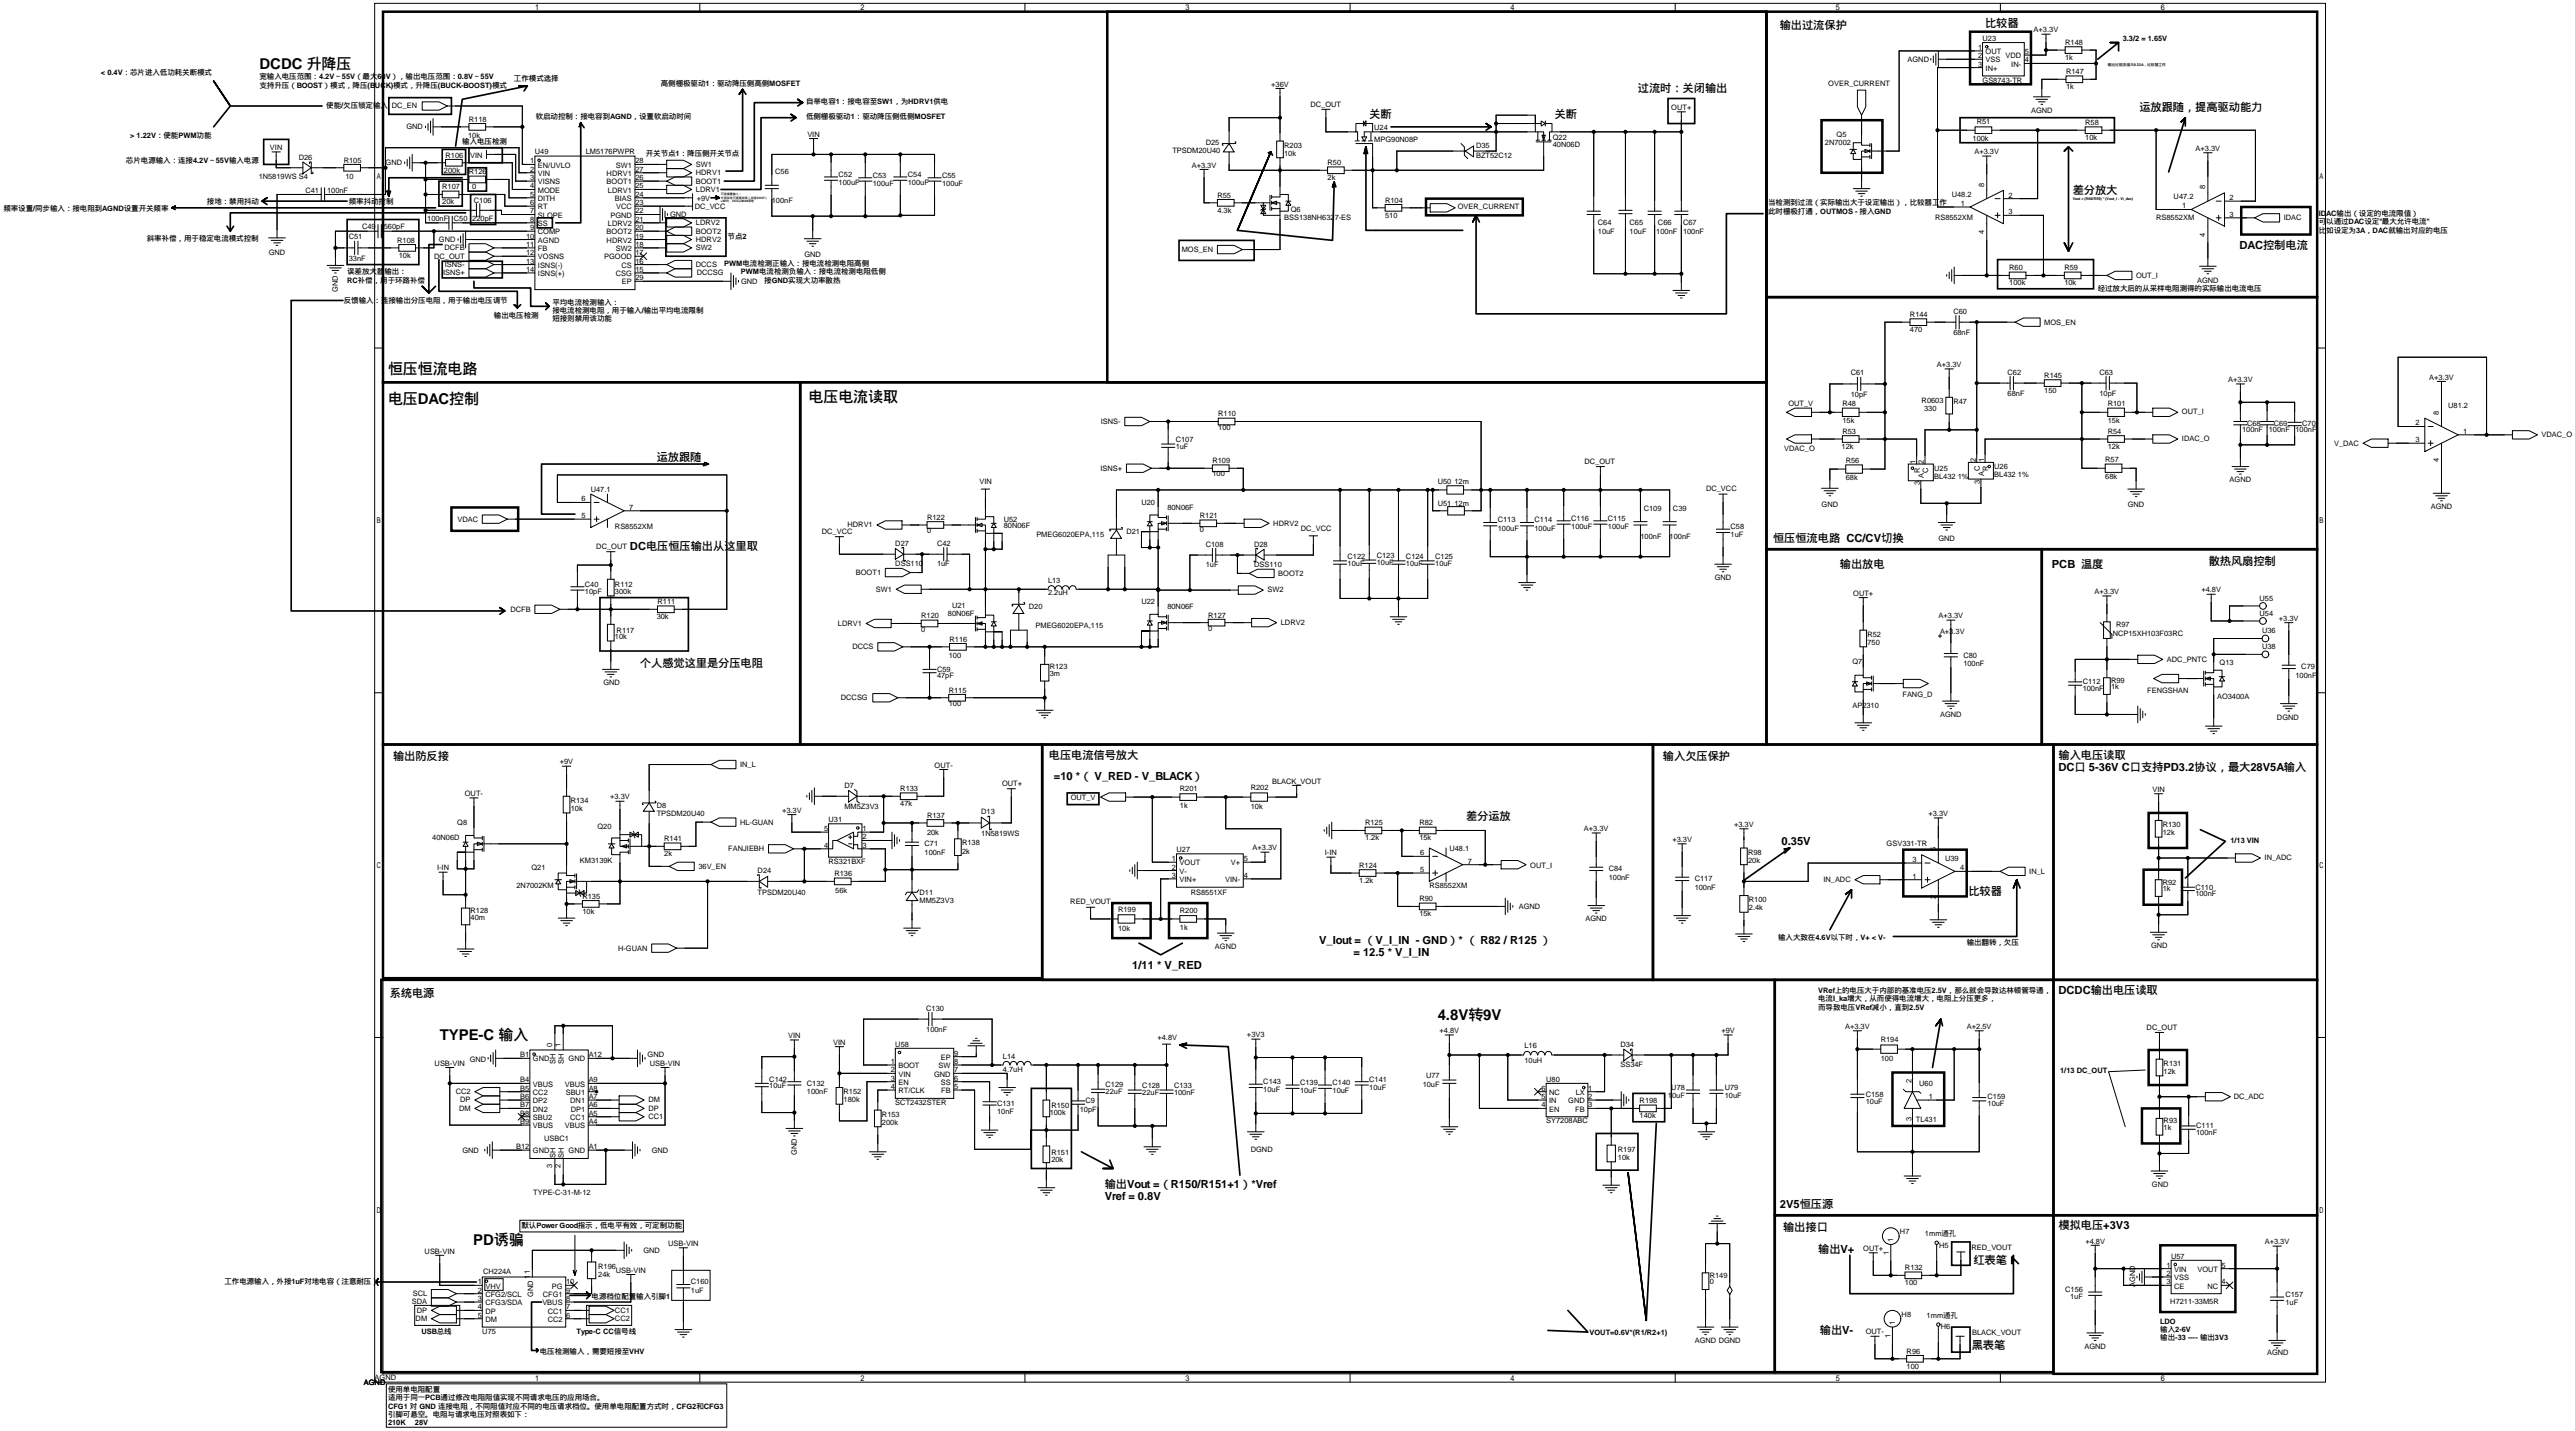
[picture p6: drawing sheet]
<svg xmlns="http://www.w3.org/2000/svg" width="784mm" height="435mm" viewBox="0 0 784 435" stroke-linecap="round" stroke-linejoin="round" font-family="sans-serif">
<defs><g id="words">
<g font-size="4.5">
<text x="79" y="21">DCDC 升降压</text>
<text x="118.1" y="113.7">恒压恒流电路</text>
<text x="118.1" y="122.9">电压DAC控制</text>
<text x="246.1" y="122.4">电压电流读取</text>
<text x="437.6" y="310.3">4.8V转9V</text>
<text x="133.9" y="316.4">TYPE-C 输入</text>
<text x="144" y="378.9">PD诱骗</text>
</g>
<g font-size="3.4">
<text x="541.8" y="8.8">输出过流保护</text>
<text x="604.3" y="8.3">比较器</text>
<text x="498.6" y="28.1">过流时：关闭输出</text>
<text x="416.8" y="35.8">关断</text>
<text x="473.2" y="35.8">关断</text>
<text x="651.3" y="33.7">运放跟随，提高驱动能力</text>
<text x="630.9" y="59.1">差分放大</text>
<text x="681.7" y="75.6">DAC控制电流</text>
<text x="199.9" y="140.4">运放跟随</text>
<text x="191.8" y="167.3">DC电压恒压输出从这里取</text>
<text x="539.8" y="164.8">恒压恒流电路 CC/CV切换</text>
<text x="560.1" y="172.9">输出放电</text>
<text x="624.6" y="172.9">PCB 温度</text>
<text x="672.3" y="171.9">散热风扇控制</text>
<text x="194.8" y="202.9">个人感觉这里是分压电阻</text>
<text x="119.6" y="231.3">输出防反接</text>
<text x="319.3" y="230.8">电压电流信号放大</text>
<text x="506.2" y="231.3">输入欠压保护</text>
<text x="626.6" y="230.8">输入电压读取</text>
<text x="320.8" y="237.4">=10 *（ V_RED - V_BLACK）</text>
<text x="626.6" y="234.6">DC口 5-36V C口支持PD3.2协议，最大28V5A输入</text>
<text x="446.3" y="249.6">差分运放</text>
<text x="542.3" y="257.2">0.35V</text>
<text x="599.2" y="272.5">比较器</text>
<text x="401.6" y="287.2">V_Iout = （V_I_IN - GND）* （ R82 / R125 ）</text>
<text x="412" y="291">= 12.5 * V_I_IN</text>
<text x="344.7" y="294.8">1/11 * V_RED</text>
<text x="118.6" y="303.5">系统电源</text>
<text x="626.6" y="302.5">DCDC输出电压读取</text>
<text x="336.3" y="361.4">输出Vout =（R150/R151+1）*Vref</text>
<text x="336.3" y="365.2">Vref = 0.8V</text>
<text x="541.8" y="367.5">2V5恒压源</text>
<text x="542.8" y="374.6">输出接口</text>
<text x="626.6" y="374.1">模拟电压+3V3</text>
<text x="553.5" y="381.2">输出V+</text>
<text x="600.7" y="384.8">红表笔</text>
<text x="554" y="406.1">输出V-</text>
<text x="600.2" y="410.7">黑表笔</text>
</g>
<g font-size="2.3">
<text x="619.1" y="9.9">A+3.3V</text>
<text x="602.1" y="15.2">1</text>
<text x="602.1" y="17.7">2</text>
<text x="603.5" y="12.4">U23</text>
<text x="604.4" y="16.5">OUT</text>
<text x="610.5" y="17.7">VDD</text>
<text x="616.3" y="16.5">5</text>
<text x="628.6" y="13.7">R148</text>
<text x="646.2" y="12.4">3.3/2 = 1.65V</text>
<text x="30.7" y="22.8">&lt; 0.4V：芯片进入低功耗关断模式</text>
<text x="580.7" y="18.8">AGND</text>
<text x="602.1" y="20.3">3</text>
<text x="604.4" y="19">VSS</text>
<text x="604.4" y="21.5">IN+</text>
<text x="612.2" y="20.3">IN-</text>
<text x="616.3" y="19">4</text>
<text x="628.6" y="18.3">1k</text>
<text x="628.9" y="22.6">R147</text>
<text x="79" y="24.1">宽输入电压范围：4.2V～55V（最大60V），输出电压范围：0.8V～55V</text>
<text x="79" y="26.6">支持升压（BOOST）模式，降压(BUCK)模式，升降压(BUCK-BOOST)模式</text>
<text x="156.5" y="24.6">工作模式选择</text>
<text x="201.2" y="26.1">高侧栅极驱动1：驱动降压侧高侧MOSFET</text>
<text x="387" y="26.4">+36V</text>
<text x="556.5" y="26.1">OVER_CURRENT</text>
<text x="603.5" y="25.1">GS8743-TR</text>
<text x="628.9" y="27.1">1k</text>
<text x="99.3" y="33">使能/欠压锁定输入</text>
<text x="119.3" y="33">DC_EN</text>
<text x="245.4" y="31.7">自举电容1：接电容至SW1，为HDRV1供电</text>
<text x="398.9" y="32.5">DC_OUT</text>
<text x="508.8" y="33.5">OUT+</text>
<text x="618.3" y="34.3">AGND</text>
<text x="39.6" y="41.9">&gt; 1.22V：使能PWM功能</text>
<text x="123.7" y="39.3">GND</text>
<text x="142.5" y="41.9">10k</text>
<text x="142.7" y="37">R118</text>
<text x="163.1" y="36.3">软启动控制：接电容到AGND，设置软启动时间</text>
<text x="245.4" y="36.3">低侧栅极驱动1：驱动降压侧低侧MOSFET</text>
<text x="245.8" y="41.6">VIN</text>
<text x="418.3" y="39.6">U24</text>
<text x="559.1" y="41.6">Q5</text>
<text x="601.7" y="37.8">R51</text>
<text x="634.7" y="38.1">R58</text>
<text x="82.2" y="45.7">VIN</text>
<text x="135.6" y="48">R106</text>
<text x="140.7" y="43.9">输入电压检测</text>
<text x="162.8" y="47">U49</text>
<text x="178.3" y="47">LM5176PWPR</text>
<text x="196.6" y="47.5">开关节点1：降压侧开关节点</text>
<text x="356.9" y="46.7">TPSDM20U40</text>
<text x="367" y="44.2">D25</text>
<text x="390.9" y="44.9">R203</text>
<text x="390.9" y="47.5">10k</text>
<text x="418.3" y="43.1">MPG90N08P</text>
<text x="449.3" y="45.2">D35</text>
<text x="472.7" y="42.6">Q22</text>
<text x="472.7" y="44.7">40N06D</text>
<text x="555.5" y="44.2">2N7002</text>
<text x="600.5" y="42.9">100k</text>
<text x="601" y="47">A+3.3V</text>
<text x="634.7" y="42.6">10k</text>
<text x="668.3" y="45.9">A+3.3V</text>
<text x="38.4" y="49.5">芯片电源输入：连接4.2V～55V输入电源</text>
<text x="90.9" y="48.7">D26</text>
<text x="104.6" y="49.5">R105</text>
<text x="117.4" y="50.3">GND</text>
<text x="135.1" y="52.5">200k</text>
<text x="142.7" y="53.1">R126</text>
<text x="143.1" y="48.2">VIN</text>
<text x="161.4" y="49.7">1</text>
<text x="161.4" y="52.3">2</text>
<text x="163.8" y="51">EN/UVLO</text>
<text x="163.8" y="53.5">VIN</text>
<text x="184.7" y="53.5">HDRV1</text>
<text x="187.4" y="51">SW1</text>
<text x="193.4" y="52.3">27</text>
<text x="193.4" y="49.7">28</text>
<text x="211.8" y="50.8">SW1</text>
<text x="211.8" y="53.3">HDRV1</text>
<text x="236" y="53.1">C56</text>
<text x="255.3" y="53.8">C52</text>
<text x="276.4" y="53.8">C54</text>
<text x="362.8" y="51">A+3.3V</text>
<text x="404.1" y="50.3">R50</text>
<text x="449.3" y="48.2">BZT52C12</text>
<text x="78.7" y="54.6">1N5819WS S4</text>
<text x="93" y="58.6">C41</text>
<text x="99.6" y="58.6">100nF</text>
<text x="105.2" y="54.6">10</text>
<text x="134.6" y="57.6">R107</text>
<text x="143.8" y="57.6">0</text>
<text x="161.4" y="54.8">3</text>
<text x="161.4" y="57.3">4</text>
<text x="161.4" y="59.9">5</text>
<text x="163.8" y="56.1">VISNS</text>
<text x="163.8" y="58.6">MODE</text>
<text x="184.7" y="56.1">BOOT1</text>
<text x="185" y="58.6">LDRV1</text>
<text x="193.4" y="59.9">24</text>
<text x="193.4" y="57.3">25</text>
<text x="193.4" y="54.8">26</text>
<text x="211.8" y="58.4">LDRV1</text>
<text x="211.8" y="55.8">BOOT1</text>
<text x="255.3" y="56.4">100uF</text>
<text x="265.7" y="54.1">C53</text>
<text x="265.7" y="56.6">100uF</text>
<text x="276.4" y="56.4">100uF</text>
<text x="286.8" y="54.1">C55</text>
<text x="286.8" y="56.6">100uF</text>
<text x="404.1" y="54.8">2k</text>
<text x="594.1" y="59.9">U48.2</text>
<text x="604" y="56.9" transform="rotate(-90 604 56.9)">8</text>
<text x="671.3" y="57.6" transform="rotate(-90 671.3 57.6)">8</text>
<text x="1" y="64.2">频率设置/同步输入：接电阻到AGND设置开关频率</text>
<text x="63" y="62.2">接地：禁用抖动</text>
<text x="106.2" y="62.2">频率抖动控制</text>
<text x="134.6" y="62.2">20k</text>
<text x="144.3" y="61.7">C106</text>
<text x="161.4" y="62.4">6</text>
<text x="161.4" y="65">7</text>
<text x="163.8" y="61.2">DITH</text>
<text x="163.8" y="63.7">RT</text>
<text x="187.2" y="61.2">BIAS</text>
<text x="187.6" y="63.7">VCC</text>
<text x="193.4" y="65">22</text>
<text x="193.4" y="62.4">23</text>
<text x="211.5" y="63.7">DC_VCC</text>
<text x="212.1" y="61.2">+9V</text>
<text x="234.9" y="61.7">100nF</text>
<text x="370.6" y="60.2">R55</text>
<text x="370.6" y="64.7">4.3k</text>
<text x="392.9" y="64.5">Q6</text>
<text x="421.6" y="61.7">R104</text>
<text x="443.7" y="63.7">OVER_CURRENT</text>
<text x="538.2" y="62.4">当检测到过流（实际输出大于设定输出），比较器工作</text>
<text x="538.2" y="65">此时栅极打通，OUTMOS - 接入GND</text>
<text x="596.9" y="62.7">1</text>
<text x="611.4" y="60.1">2</text>
<text x="611.4" y="65.2">3</text>
<text x="661.7" y="60.4">U47.2</text>
<text x="664.2" y="63.4">1</text>
<text x="678.7" y="60.9">2</text>
<text x="678.7" y="66">3</text>
<text x="705.9" y="65.8">IDAC输出（设定的电流限值）</text>
<text x="110.2" y="69.8">C49</text>
<text x="116.8" y="69.8">560pF</text>
<text x="130" y="67.3">100nF</text>
<text x="138.2" y="67.3">C50</text>
<text x="143.8" y="67.3">220pF</text>
<text x="161.4" y="67.5">8</text>
<text x="161.4" y="70">9</text>
<text x="163.8" y="66.2">SLOPE</text>
<text x="163.8" y="68.8">SS</text>
<text x="163.8" y="71.3">COMP</text>
<text x="184.7" y="71.3">BOOT2</text>
<text x="185" y="68.8">LDRV2</text>
<text x="185.8" y="66.2">PGND</text>
<text x="193.4" y="70">20</text>
<text x="193.4" y="67.5">21</text>
<text x="204" y="66">GND</text>
<text x="211.8" y="71.1">BOOT2</text>
<text x="211.8" y="68.5">LDRV2</text>
<text x="390.9" y="67">BSS138NH6327-ES</text>
<text x="421.6" y="66.3">510</text>
<text x="486.4" y="68.5">C64</text>
<text x="486.4" y="71.1">10uF</text>
<text x="496.1" y="68.5">C65</text>
<text x="496.1" y="71.1">10uF</text>
<text x="504.2" y="71.1">100nF</text>
<text x="504.7" y="68.5">C66</text>
<text x="512.3" y="68.5">C67</text>
<text x="512.3" y="71.1">100nF</text>
<text x="589" y="67">RS8552XM</text>
<text x="604" y="71.3" transform="rotate(-90 604 71.3)">4</text>
<text x="656.3" y="67">RS8552XM</text>
<text x="695.2" y="67">IDAC</text>
<text x="705.9" y="68.3">可以通过DAC设定&quot;最大允许电流&quot;</text>
<text x="705.9" y="70.8">比如设定为3A，DAC就输出对应的电压</text>
<text x="44.7" y="73.4">斜率补偿，用于稳定电流模式控制</text>
<text x="81.8" y="77.7">GND</text>
<text x="106.2" y="72.9">C51</text>
<text x="120.9" y="73.9">R108</text>
<text x="133.6" y="73.6">GND</text>
<text x="135.3" y="76.2">DCFB</text>
<text x="160.2" y="72.6">10</text>
<text x="160.2" y="75.1">11</text>
<text x="160.2" y="77.7">12</text>
<text x="163.8" y="73.9">AGND</text>
<text x="163.8" y="76.4">FB</text>
<text x="184.7" y="73.9">HDRV2</text>
<text x="187.4" y="76.4">SW2</text>
<text x="193.4" y="77.7">17</text>
<text x="193.4" y="75.1">18</text>
<text x="193.4" y="72.6">19</text>
<text x="211.8" y="73.6">HDRV2</text>
<text x="211.8" y="76.2">SW2</text>
<text x="221.5" y="72.9">节点2</text>
<text x="359.7" y="76.7">MOS_EN</text>
<text x="671.3" y="72.1" transform="rotate(-90 671.3 72.1)">4</text>
<text x="105.7" y="83.5">误差放大器输出：</text>
<text x="106.2" y="79.5">33nF</text>
<text x="121.4" y="78.5">10k</text>
<text x="132.2" y="78.7">DC_OUT</text>
<text x="134.9" y="83.8">ISNS+</text>
<text x="135.4" y="81.2">ISNS-</text>
<text x="160.2" y="80.2">13</text>
<text x="160.2" y="82.7">14</text>
<text x="163.8" y="78.9">VOSNS</text>
<text x="163.8" y="81.5">ISNS(-)</text>
<text x="183.9" y="78.9">PGOOD</text>
<text x="189.2" y="81.5">CS</text>
<text x="193.4" y="82.7">15</text>
<text x="193.4" y="80.2">16</text>
<text x="211.8" y="81.2">DCCS</text>
<text x="212.1" y="83.8">DCCSG</text>
<text x="220.5" y="81">PWM电流检测正输入：接电流检测电阻高侧</text>
<text x="225.6" y="83.5">PWM电流检测负输入：接电流检测电阻低侧</text>
<text x="244.9" y="78.2">GND</text>
<text x="611.6" y="82.3">R60</text>
<text x="628.4" y="82.3">R59</text>
<text x="102.8" y="88.9" transform="rotate(-90 102.8 88.9)">GND</text>
<text x="105.7" y="86.1">RC补偿，用于环路补偿</text>
<text x="163.8" y="84">ISNS(+)</text>
<text x="187.4" y="84">CSG</text>
<text x="189.3" y="86.6">EP</text>
<text x="193.4" y="85.3">29</text>
<text x="225.6" y="86.3">GND</text>
<text x="232.7" y="86.1">接GND实现大功率散热</text>
<text x="611.6" y="86.8">100k</text>
<text x="628.4" y="86.8">10k</text>
<text x="638.6" y="88.6">经过放大后的从采样电阻测得的实际输出电流电压</text>
<text x="650.2" y="84.5">OUT_I</text>
<text x="668.8" y="86.1">AGND</text>
<text x="104.6" y="92.2">反馈输入：连接输出分压电阻，用于输出电压调节</text>
<text x="168.1" y="92.7">平均电流检测输入：</text>
<text x="168.1" y="95.2">接电流检测电阻，用于输入/输出平均电流限制</text>
<text x="594.6" y="95.5">C60</text>
<text x="150.4" y="96.7">输出电压检测</text>
<text x="168.1" y="97.8">短接则禁用该功能</text>
<text x="581.4" y="96.5">R144</text>
<text x="581.4" y="101.1">470</text>
<text x="622.3" y="98.8">MOS_EN</text>
<text x="594.6" y="102.1">68nF</text>
<text x="589.6" y="111.7">A+3.3V</text>
<text x="563.4" y="114.3">C61</text>
<text x="611.1" y="114">C62</text>
<text x="622.3" y="115">R145</text>
<text x="622.3" y="119.6">150</text>
<text x="639.1" y="114">C63</text>
<text x="678.2" y="116.3">A+3.3V</text>
<text x="739.5" y="115.5">A+3.3V</text>
<text x="544.4" y="123.7">OUT_V</text>
<text x="560.8" y="123.7">R48</text>
<text x="563.4" y="120.9">10pF</text>
<text x="585" y="122.6">R0603</text>
<text x="585.7" y="125.2">330</text>
<text x="594.6" y="122.9">R47</text>
<text x="611.1" y="120.6">68nF</text>
<text x="639.1" y="120.6">10pF</text>
<text x="641.6" y="123.7">R101</text>
<text x="664.2" y="125.9">OUT_I</text>
<text x="745.2" y="124.2">U81.2</text>
<text x="335.1" y="129">ISNS-</text>
<text x="370.8" y="126.7">R110</text>
<text x="370.8" y="130.8">100</text>
<text x="560.8" y="128.7">15k</text>
<text x="641.6" y="128.7">15k</text>
<text x="682.5" y="131.5">100nF</text>
<text x="684" y="129.5">C68</text>
<text x="690.6" y="131.5">100nF</text>
<text x="692.1" y="129.5">C69</text>
<text x="698.8" y="131.5">100nF</text>
<text x="700.8" y="129.5">C70</text>
<text x="735.3" y="129.5">2</text>
<text x="742.4" y="126.2" transform="rotate(-90 742.4 126.2)">8</text>
<text x="357.9" y="134.6">C107</text>
<text x="357.9" y="136.6">1uF</text>
<text x="543.1" y="137.4">VDAC_O</text>
<text x="560.6" y="136.6">12k</text>
<text x="560.8" y="132">R53</text>
<text x="641.6" y="132">R54</text>
<text x="641.6" y="136.6">12k</text>
<text x="664.2" y="134.3">IDAC_O</text>
<text x="710.5" y="135.6">V_DAC</text>
<text x="735.3" y="134.6">3</text>
<text x="749.8" y="132">1</text>
<text x="773.7" y="133.1">VDAC_O</text>
<text x="335" y="143.2">ISNS+</text>
<text x="369.1" y="140.9">R109</text>
<text x="482.3" y="141.2">DC_OUT</text>
<text x="561.8" y="140.9">R56</text>
<text x="583.1" y="141.1" transform="rotate(-90 583.1 141.1)">1</text>
<text x="584.4" y="143.8" transform="rotate(-90 584.4 143.8)">R</text>
<text x="585.7" y="141.1" transform="rotate(-90 585.7 141.1)">2</text>
<text x="586.9" y="143.8" transform="rotate(-90 586.9 143.8)">C</text>
<text x="588.8" y="143.2">U25</text>
<text x="601.4" y="140.6" transform="rotate(-90 601.4 140.6)">2</text>
<text x="602.7" y="143.3" transform="rotate(-90 602.7 143.3)">C</text>
<text x="604" y="140.6" transform="rotate(-90 604 140.6)">1</text>
<text x="605.2" y="143.3" transform="rotate(-90 605.2 143.3)">R</text>
<text x="607.1" y="142.7">U26</text>
<text x="640.8" y="140.7">R57</text>
<text x="742.4" y="140.7" transform="rotate(-90 742.4 140.7)">4</text>
<text x="179.8" y="149.8">U47.1</text>
<text x="298.2" y="147.3">VIN</text>
<text x="369.1" y="145">100</text>
<text x="437.6" y="147.3">U50</text>
<text x="442.7" y="147.3">12m</text>
<text x="519.3" y="149.3">DC_VCC</text>
<text x="561.8" y="146">68k</text>
<text x="584.4" y="147.7" transform="rotate(-90 584.4 147.7)">3</text>
<text x="585.7" y="145.4" transform="rotate(-90 585.7 145.4)">A</text>
<text x="588.8" y="145.8">BL432 1%</text>
<text x="602.7" y="147.2" transform="rotate(-90 602.7 147.2)">3</text>
<text x="604" y="144.9" transform="rotate(-90 604 144.9)">A</text>
<text x="607.1" y="145.3">BL432 1%</text>
<text x="640.8" y="145.8">68k</text>
<text x="678.7" y="146.8">AGND</text>
<text x="177" y="152.6">6</text>
<text x="191.5" y="155.1">7</text>
<text x="347.5" y="153.6">U20</text>
<text x="355.3" y="155.2">80N06F</text>
<text x="437.6" y="153.9">U51</text>
<text x="442.7" y="153.9">12m</text>
<text x="500.4" y="155.4">C109</text>
<text x="509.3" y="155.4">C39</text>
<text x="554.5" y="154.1">GND</text>
<text x="647.7" y="154.4">GND</text>
<text x="739.9" y="154.9">AGND</text>
<text x="139.2" y="158.7">VDAC</text>
<text x="177" y="157.7">5</text>
<text x="187.2" y="161">RS8552XM</text>
<text x="258" y="160.5">HDRV1</text>
<text x="282.2" y="158.2">R122</text>
<text x="305.6" y="158.7">U52</text>
<text x="305.6" y="160.7">80N06F</text>
<text x="365.3" y="157.7">R121</text>
<text x="365.3" y="161.8">0</text>
<text x="387.6" y="160">HDRV2</text>
<text x="396" y="161.5">DC_VCC</text>
<text x="455.9" y="159">C113</text>
<text x="455.9" y="161.5">100uF</text>
<text x="467.1" y="159">C114</text>
<text x="467.1" y="161.5">100uF</text>
<text x="478.3" y="158.5">C116</text>
<text x="478.3" y="161">100uF</text>
<text x="489.5" y="158.5">C115</text>
<text x="489.5" y="161">100uF</text>
<text x="526.8" y="161">C58</text>
<text x="181.5" y="167.1">DC_OUT</text>
<text x="250.2" y="162.5">DC_VCC</text>
<text x="272.5" y="166.1">D27</text>
<text x="282.2" y="162.3">0</text>
<text x="285.2" y="166.1">C42</text>
<text x="315.5" y="163.5">PMEG6020EPA,115</text>
<text x="342.9" y="162.5">D21</text>
<text x="367" y="166.3">C108</text>
<text x="381.8" y="166.3">D28</text>
<text x="499.4" y="164">100nF</text>
<text x="508.3" y="164">100nF</text>
<text x="526.8" y="163.5">1uF</text>
<text x="590.1" y="164.6">GND</text>
<text x="272.5" y="172.2">DSS110</text>
<text x="285.2" y="172.2">1uF</text>
<text x="367" y="172.4">1uF</text>
<text x="381.8" y="172.4">DSS110</text>
<text x="410.2" y="170.1">C122</text>
<text x="410.2" y="172.2">10uF</text>
<text x="419.1" y="169.9">C123</text>
<text x="419.1" y="171.9">10uF</text>
<text x="428" y="170.1">C124</text>
<text x="428" y="172.2">10uF</text>
<text x="436.9" y="170.1">C125</text>
<text x="436.9" y="172.2">10uF</text>
<text x="178.1" y="178.8">C40</text>
<text x="187.2" y="178.8">R112</text>
<text x="260.5" y="175">BOOT1</text>
<text x="319" y="177.5">L13</text>
<text x="389.1" y="175.2">BOOT2</text>
<text x="522" y="176.5">GND</text>
<text x="178.1" y="180.8">10pF</text>
<text x="187.2" y="180.8">300k</text>
<text x="200.2" y="183.9">R111</text>
<text x="266.6" y="180.1">SW1</text>
<text x="289.8" y="184.9">U21</text>
<text x="313.2" y="185.4">D20</text>
<text x="319" y="181.1">2.2uH</text>
<text x="347.5" y="183.9">U22</text>
<text x="355.3" y="185.4">80N06F</text>
<text x="385.8" y="180.3">SW2</text>
<text x="564.1" y="181.3">OUT+</text>
<text x="637.6" y="180.8">A+3.3V</text>
<text x="670.1" y="180.3">+4.8V</text>
<text x="687.8" y="182.8">U55</text>
<text x="155.4" y="186.1">DCFB</text>
<text x="199.9" y="188.4">30k</text>
<text x="255.1" y="190.5">LDRV1</text>
<text x="280.4" y="188.2">R120</text>
<text x="288.5" y="187.4">80N06F</text>
<text x="315.2" y="191.2">PMEG6020EPA,115</text>
<text x="367.8" y="187.9">R127</text>
<text x="367.8" y="192">0</text>
<text x="389.9" y="190.2">LDRV2</text>
<text x="590.1" y="188.2">A+3.3V</text>
<text x="644.1" y="190.7">R97</text>
<text x="687.8" y="187.4">U54</text>
<text x="693.7" y="188.9">+3.3V</text>
<text x="187.2" y="194.5">10k</text>
<text x="187.7" y="192.5">R117</text>
<text x="259.5" y="197.6">DCCS</text>
<text x="280.4" y="192.2">0</text>
<text x="289.1" y="195.3">R116</text>
<text x="568.5" y="193.8">R52</text>
<text x="568.5" y="196.3">750</text>
<text x="590.5" y="193">A+3.3V</text>
<text x="643.1" y="193.5">NCP15XH103F03RC</text>
<text x="688.6" y="197.6">U38</text>
<text x="688.6" y="192.8">U36</text>
<text x="288.8" y="200.1">100</text>
<text x="319.5" y="203.7">R123</text>
<text x="563.9" y="202.1">Q7</text>
<text x="597.7" y="200.1">C80</text>
<text x="597.7" y="202.7">100nF</text>
<text x="659.6" y="201.4">ADC_PNTC</text>
<text x="675.7" y="202.4">Q13</text>
<text x="700.5" y="203.7">C79</text>
<text x="183.7" y="208.5">GND</text>
<text x="285.2" y="204.4">C59</text>
<text x="285.2" y="206.5">47pF</text>
<text x="319.5" y="205.7">3m</text>
<text x="634" y="208.2">C112</text>
<text x="642.6" y="207.7">R99</text>
<text x="642.6" y="209.8">1k</text>
<text x="698.8" y="206.2">100nF</text>
<text x="256" y="213.1">DCCSG</text>
<text x="288.8" y="210.8">R115</text>
<text x="288.8" y="214.8">100</text>
<text x="563.9" y="215.4">AP2310</text>
<text x="579.1" y="212.1">FANG_D</text>
<text x="634" y="210.3">100nF</text>
<text x="653.6" y="211">FENGSHAN</text>
<text x="674.9" y="212.8">AO3400A</text>
<text x="590.6" y="218.2">AGND</text>
<text x="693.1" y="219.2">DGND</text>
<text x="170.4" y="232.6">+9V</text>
<text x="225.3" y="233.4">IN_L</text>
<text x="284.5" y="233.6">OUT-</text>
<text x="257" y="239.7">D7</text>
<text x="305" y="239.2">OUT+</text>
<text x="387.2" y="238.5">BLACK_VOUT</text>
<text x="141.5" y="242.3">OUT-</text>
<text x="173.7" y="244.3">R134</text>
<text x="185.7" y="243.3">+3.3V</text>
<text x="199.9" y="245.8">D8</text>
<text x="274.1" y="240.8">R133</text>
<text x="274.1" y="245.3">47k</text>
<text x="325.9" y="243.6">OUT_V</text>
<text x="359.2" y="240.8">R201</text>
<text x="359.2" y="245.8">1k</text>
<text x="380.7" y="240.5">R202</text>
<text x="655.2" y="241">VIN</text>
<text x="139.2" y="250.9">Q8</text>
<text x="173.7" y="246.9">10k</text>
<text x="199.9" y="248.4">TPSDM20U40</text>
<text x="225.3" y="250.9">HL-GUAN</text>
<text x="238.1" y="247.4">+3.3V</text>
<text x="252.2" y="250.2">U31</text>
<text x="257" y="246.3">MM5Z3V3</text>
<text x="282.2" y="248.9">R137</text>
<text x="298.7" y="247.9">D13</text>
<text x="380.7" y="246.1">10k</text>
<text x="415.5" y="251.2">R125</text>
<text x="432.1" y="251.2">R82</text>
<text x="527.9" y="251.7">+3.3V</text>
<text x="587" y="248.4">+3.3V</text>
<text x="658.4" y="251.7">R130</text>
<text x="131.6" y="255.7">40N06D</text>
<text x="181.9" y="252.2">Q20</text>
<text x="202.2" y="256">R141</text>
<text x="250.8" y="252.9">5</text>
<text x="262.5" y="252.9">1</text>
<text x="262.5" y="255.5">2</text>
<text x="281.4" y="257.5">C71</text>
<text x="282.2" y="254">20k</text>
<text x="292.9" y="257.3">R138</text>
<text x="298.7" y="254.5">1N5819WS</text>
<text x="415.5" y="255.7">1.2k</text>
<text x="432.1" y="255.7">15k</text>
<text x="482.2" y="252.9">A+3.3V</text>
<text x="509.1" y="256.3">+3.3V</text>
<text x="574.3" y="257.5">GSV331-TR</text>
<text x="658.4" y="254.2">12k</text>
<text x="678.9" y="256.5">1/13 VIN</text>
<text x="176.5" y="262.6">KM3139K</text>
<text x="202.2" y="260.6">2k</text>
<text x="221.7" y="259">FANJIEBH</text>
<text x="250.8" y="258">4</text>
<text x="252.2" y="262.9">RS321BXF</text>
<text x="262.5" y="258">3</text>
<text x="281.4" y="260.1">100nF</text>
<text x="292.9" y="259.8">2k</text>
<text x="356.8" y="262.1">1</text>
<text x="358.1" y="259.3">U27</text>
<text x="359.1" y="263.3">VOUT</text>
<text x="374.7" y="263.3">V+</text>
<text x="378.6" y="262.1">5</text>
<text x="381.3" y="258.8">A+3.3V</text>
<text x="403.3" y="260.3">I-IN</text>
<text x="432.3" y="260.3">6</text>
<text x="441.2" y="259">U48.1</text>
<text x="446.8" y="262.8">7</text>
<text x="532.1" y="260.1">R98</text>
<text x="532.1" y="262.6">20k</text>
<text x="582.2" y="262.3">3</text>
<text x="589.2" y="259.1" transform="rotate(-90 589.2 259.1)">5</text>
<text x="592.1" y="262.1">U39</text>
<text x="689.4" y="261.8">IN_ADC</text>
<text x="133" y="264.6">I-IN</text>
<text x="161.8" y="264.9">Q21</text>
<text x="212.6" y="264.4">36V_EN</text>
<text x="230.6" y="265.6">D24</text>
<text x="254" y="266.7">R136</text>
<text x="356.8" y="264.6">2</text>
<text x="356.8" y="267.2">3</text>
<text x="359.1" y="265.9">V-</text>
<text x="359.1" y="268.4">VIN+</text>
<text x="373" y="268.4">VIN-</text>
<text x="378.6" y="267.2">4</text>
<text x="413.8" y="264.1">R124</text>
<text x="413.8" y="268.7">1.2k</text>
<text x="432.3" y="265.4">5</text>
<text x="465.8" y="264.1">OUT_I</text>
<text x="489.7" y="265.1">C84</text>
<text x="489.7" y="267.7">100nF</text>
<text x="515.9" y="268.2">C117</text>
<text x="555.1" y="268.4">IN_ADC</text>
<text x="582.2" y="267.4">1</text>
<text x="596.6" y="264.9">4</text>
<text x="617.7" y="265.9">IN_L</text>
<text x="658.4" y="269.2">R92</text>
<text x="157.2" y="270.2">2N7002KM</text>
<text x="177.3" y="273.5">R135</text>
<text x="230.6" y="272.3">TPSDM20U40</text>
<text x="254.3" y="271.7">56k</text>
<text x="279.9" y="272.3">D11</text>
<text x="279.9" y="274.8">MM5Z3V3</text>
<text x="325.8" y="275">RED_VOUT</text>
<text x="362.5" y="272.3">RS8551XF</text>
<text x="432.1" y="274.3">R90</text>
<text x="435.1" y="270.2">RS8552XM</text>
<text x="515.9" y="270.7">100nF</text>
<text x="532.4" y="274.5">R100</text>
<text x="589.2" y="273.5" transform="rotate(-90 589.2 273.5)">2</text>
<text x="658.4" y="271.2">1k</text>
<text x="668.3" y="272.8">100nF</text>
<text x="668.3" y="270.7">C110</text>
<text x="143.3" y="277.8">R128</text>
<text x="143.3" y="279.9">40m</text>
<text x="177.3" y="278.1">10k</text>
<text x="340.4" y="277.6">R199</text>
<text x="359.2" y="277.8">R200</text>
<text x="432.1" y="278.9">15k</text>
<text x="462.3" y="276.6">AGND</text>
<text x="482.6" y="280.4">AGND</text>
<text x="532.4" y="277.1">2.4k</text>
<text x="340.4" y="283.2">10k</text>
<text x="359.2" y="282.9">1k</text>
<text x="541.3" y="286">输入大致在4.6V以下时，V+ &lt; V-</text>
<text x="598.7" y="287.5">输出翻转，欠压</text>
<text x="188.2" y="289.3">H-GUAN</text>
<text x="369.8" y="288.8">AGND</text>
<text x="654.8" y="288.5">GND</text>
<text x="553.5" y="302.2">VRef上的电压大于内部的基准电压2.5V，那么就会导致达林顿管导通，</text>
<text x="553.5" y="304.8">电流I_ka增大，从而使得电流增大，电阻上分压更多，</text>
<text x="281.9" y="307.6">C130</text>
<text x="553.5" y="307.3">而导致电压VRef减小，直到2.5V</text>
<text x="239.9" y="315.9">VIN</text>
<text x="253.6" y="318">VIN</text>
<text x="281.9" y="314.2">100nF</text>
<text x="352.4" y="316.4">+4.8V</text>
<text x="379.6" y="315.7">+3V3</text>
<text x="438.2" y="314.4">+4.8V</text>
<text x="524" y="314.4">+9V</text>
<text x="561.7" y="313.1">A+3.3V</text>
<text x="572.5" y="317.2">R194</text>
<text x="598.7" y="313.1">A+2.5V</text>
<text x="653.5" y="313.4">DC_OUT</text>
<text x="143" y="323.1">GND</text>
<text x="158.4" y="321.8">B1</text>
<text x="162.2" y="323">GND</text>
<text x="168.1" y="318.7" transform="rotate(-90 168.1 318.7)">0</text>
<text x="169.1" y="323.7" transform="rotate(-90 169.1 323.7)">SH</text>
<text x="170.7" y="318.7" transform="rotate(-90 170.7 318.7)">1</text>
<text x="171.7" y="323.7" transform="rotate(-90 171.7 323.7)">SH</text>
<text x="173.1" y="323">GND</text>
<text x="179.2" y="321.8">A12</text>
<text x="197.1" y="321.8">GND</text>
<text x="271.2" y="323.8">1</text>
<text x="272.5" y="318.5">U58</text>
<text x="286.4" y="322.5">EP</text>
<text x="290.4" y="323.8">8</text>
<text x="290.4" y="321.3">9</text>
<text x="305.3" y="322.3">L14</text>
<text x="464.1" y="319">L16</text>
<text x="464.1" y="323.6">10uH</text>
<text x="493.3" y="318.7">D34</text>
<text x="572.5" y="322.8">100</text>
<text x="132.3" y="324.3">USB-VIN</text>
<text x="158.4" y="329.4">B4</text>
<text x="179.2" y="329.4">A9</text>
<text x="197.8" y="324.3">USB-VIN</text>
<text x="234.2" y="329.1">C142</text>
<text x="271.2" y="326.3">2</text>
<text x="271.2" y="328.9">3</text>
<text x="273.5" y="325.1">BOOT</text>
<text x="273.5" y="327.6">VIN</text>
<text x="284.3" y="327.6">GND</text>
<text x="285.7" y="325.1">SW</text>
<text x="290.4" y="328.9">6</text>
<text x="290.4" y="326.3">7</text>
<text x="305.3" y="326.4">4.7uH</text>
<text x="384.6" y="329.9">C143</text>
<text x="416.8" y="329.1">C141</text>
<text x="434.1" y="328.1">U77</text>
<text x="470.7" y="329.1">U80</text>
<text x="493.3" y="324.8">SS34F</text>
<text x="581.9" y="329.6" transform="rotate(-90 581.9 329.6)">2</text>
<text x="627.1" y="326.6">1/13 DC_OUT</text>
<text x="658.6" y="324.3">R131</text>
<text x="658.6" y="326.9">12k</text>
<text x="138.7" y="333">CC2</text>
<text x="140.1" y="335.5">DP</text>
<text x="158.4" y="331.9">B5</text>
<text x="158.4" y="334.5">B6</text>
<text x="162.2" y="330.7">VBUS</text>
<text x="162.2" y="333.2">CC2</text>
<text x="162.2" y="335.7">DP2</text>
<text x="172" y="330.7">VBUS</text>
<text x="172.2" y="333.2">SBU1</text>
<text x="173.6" y="335.7">DN1</text>
<text x="179.2" y="334.5">A7</text>
<text x="179.2" y="331.9">A8</text>
<text x="197.4" y="335.5">DM</text>
<text x="234.2" y="331.2">10uF</text>
<text x="245.6" y="330.4">C132</text>
<text x="245.6" y="333">100nF</text>
<text x="256.8" y="333">R152</text>
<text x="256.8" y="335.5">180k</text>
<text x="271.2" y="331.4">4</text>
<text x="273.5" y="330.1">EN</text>
<text x="273.5" y="332.7">RT/CLK</text>
<text x="286.4" y="330.1">SS</text>
<text x="286.5" y="332.7">FB</text>
<text x="290.4" y="331.4">5</text>
<text x="330.5" y="335.8">C9</text>
<text x="336.5" y="330.9">C129</text>
<text x="336.5" y="333">22uF</text>
<text x="347.7" y="331.2">C128</text>
<text x="347.7" y="333.2">22uF</text>
<text x="357.4" y="331.2">C133</text>
<text x="357.4" y="333.2">100nF</text>
<text x="384.6" y="332.5">10uF</text>
<text x="395.7" y="330.2">C139</text>
<text x="395.7" y="332.7">10uF</text>
<text x="405.6" y="330.2">C140</text>
<text x="405.6" y="332.7">10uF</text>
<text x="416.8" y="331.7">10uF</text>
<text x="433.1" y="330.7">10uF</text>
<text x="469.3" y="334.5">5</text>
<text x="469.3" y="331.9">6</text>
<text x="471.6" y="335.7">IN</text>
<text x="471.6" y="333.2">NC</text>
<text x="477.4" y="335.7">GND</text>
<text x="479.6" y="333.2">LX</text>
<text x="483.5" y="331.9">1</text>
<text x="483.5" y="334.5">2</text>
<text x="499.1" y="335.8">R198</text>
<text x="507.7" y="334.2">10uF</text>
<text x="508.8" y="331.7">U78</text>
<text x="525" y="331.7">U79</text>
<text x="525" y="334.2">10uF</text>
<text x="567.9" y="334">C158</text>
<text x="584.2" y="330.4">U60</text>
<text x="587.1" y="334.5">1</text>
<text x="605" y="334.5">C159</text>
<text x="680" y="334.5">DC_ADC</text>
<text x="139.7" y="338">DM</text>
<text x="158.4" y="337">B7</text>
<text x="158.4" y="339.5">B8</text>
<text x="162.2" y="338.3">DN2</text>
<text x="162.2" y="340.8">SBU2</text>
<text x="173.6" y="340.8">CC1</text>
<text x="173.7" y="338.3">DP1</text>
<text x="179.2" y="339.5">A5</text>
<text x="179.2" y="337">A6</text>
<text x="197.4" y="338">DP</text>
<text x="197.4" y="340.6">CC1</text>
<text x="268.5" y="339.8">R153</text>
<text x="272.5" y="336.3">SCT2432STER</text>
<text x="303.5" y="336.5">C131</text>
<text x="303.5" y="339.1">10nF</text>
<text x="319.5" y="339.3">100k</text>
<text x="320" y="337.3">R150</text>
<text x="328.7" y="338.3">10pF</text>
<text x="469.3" y="337">4</text>
<text x="470.7" y="341.8">SY7208ABC</text>
<text x="471.6" y="338.3">EN</text>
<text x="479.5" y="338.3">FB</text>
<text x="483.5" y="337">3</text>
<text x="499.1" y="340.3">140k</text>
<text x="567.9" y="336">10uF</text>
<text x="581.9" y="341.2" transform="rotate(-90 581.9 341.2)">3</text>
<text x="583.2" y="341.3">TL431</text>
<text x="605" y="336.5">10uF</text>
<text x="658.6" y="341.8">R93</text>
<text x="158.4" y="342.1">B9</text>
<text x="162.2" y="343.4">VBUS</text>
<text x="165.6" y="347.2">USBC1</text>
<text x="172" y="343.4">VBUS</text>
<text x="179.2" y="342.1">A4</text>
<text x="268.5" y="342.4">200k</text>
<text x="658.6" y="343.9">1k</text>
<text x="668.5" y="345.4">100nF</text>
<text x="668.5" y="343.4">C111</text>
<text x="140.8" y="351">GND</text>
<text x="157.1" y="349.7">B12</text>
<text x="162.2" y="351">GND</text>
<text x="169.1" y="352.5" transform="rotate(-90 169.1 352.5)">SH</text>
<text x="171.7" y="352.5" transform="rotate(-90 171.7 352.5)">SH</text>
<text x="173.1" y="351">GND</text>
<text x="179.2" y="349.7">A1</text>
<text x="198.4" y="350.7">GND</text>
<text x="242.5" y="351.5" transform="rotate(-90 242.5 351.5)">GND</text>
<text x="320" y="351.5">R151</text>
<text x="320" y="353.5">20k</text>
<text x="380.7" y="350.5">DGND</text>
<text x="492.5" y="350.5">R197</text>
<text x="492.5" y="353">10k</text>
<text x="168.1" y="355.6" transform="rotate(-90 168.1 355.6)">3</text>
<text x="170.7" y="355.6" transform="rotate(-90 170.7 355.6)">2</text>
<text x="162.3" y="363.7">TYPE-C-31-M-12</text>
<text x="655.1" y="361.2">GND</text>
<text x="158.7" y="373.9">默认Power Good指示，低电平有效，可定制功能</text>
<text x="576.3" y="378" transform="rotate(-90 576.3 378)">1</text>
<text x="578.4" y="375.6">H7</text>
<text x="586" y="376.1">1mm通孔</text>
<text x="129.3" y="381.5">USB-VIN</text>
<text x="195.9" y="381.2">GND</text>
<text x="203.4" y="379.2">USB-VIN</text>
<text x="567.2" y="380.7">OUT+</text>
<text x="575" y="382" transform="rotate(-90 575 382)">1</text>
<text x="590.3" y="379.7">H5</text>
<text x="600.1" y="380.5">RED_VOUT</text>
<text x="634.8" y="378.4">+4.8V</text>
<text x="660.9" y="383">U57</text>
<text x="689.4" y="378.7">A+3.3V</text>
<text x="147.1" y="387.6">CH224A</text>
<text x="161.3" y="389.1" transform="rotate(-90 161.3 389.1)">11</text>
<text x="182.1" y="386">R196</text>
<text x="182.1" y="388.6">24k</text>
<text x="187.4" y="387.3">USB-VIN</text>
<text x="520.4" y="388.8">R149</text>
<text x="579.9" y="386.6">R132</text>
<text x="659.5" y="388.3">2</text>
<text x="659.5" y="385.8">1</text>
<text x="661.8" y="389.6">VSS</text>
<text x="661.8" y="387">VIN</text>
<text x="668.9" y="387">VOUT</text>
<text x="676.3" y="385.8">5</text>
<text x="68.3" y="390.6">工作电源输入，外接1uF对地电容（注意耐压）</text>
<text x="125.6" y="394.4">SCL</text>
<text x="145.4" y="390.8">1</text>
<text x="145.4" y="393.4">2</text>
<text x="145.4" y="395.9">3</text>
<text x="147.8" y="392.1">VHV</text>
<text x="147.8" y="394.7">CFG2/SCL</text>
<text x="162.3" y="394.7" transform="rotate(-90 162.3 394.7)">GND</text>
<text x="165.2" y="394.7">CFG1</text>
<text x="168" y="392.1">PG</text>
<text x="172.3" y="395.9">8</text>
<text x="172.3" y="393.4">9</text>
<text x="172.3" y="390.8">10</text>
<text x="180.1" y="395.2">电源档位配置输入引脚1</text>
<text x="210.3" y="390.9">C160</text>
<text x="210.3" y="393.4">1uF</text>
<text x="520.4" y="390.9">0</text>
<text x="579.9" y="391.1">100</text>
<text x="628.6" y="393.2">C156</text>
<text x="630.2" y="395.2">1uF</text>
<text x="650" y="391.7" transform="rotate(-90 650 391.7)">AGND</text>
<text x="659.5" y="390.8">3</text>
<text x="661.8" y="392.1">CE</text>
<text x="671.9" y="392.1">NC</text>
<text x="676.3" y="390.8">4</text>
<text x="695.7" y="394.7">C157</text>
<text x="125.4" y="397">SDA</text>
<text x="126.9" y="399.5">DP</text>
<text x="145.4" y="398.5">4</text>
<text x="145.4" y="401">5</text>
<text x="147.8" y="397.2">CFG3/SDA</text>
<text x="147.8" y="399.7">DP</text>
<text x="165.1" y="397.2">VBUS</text>
<text x="166.7" y="399.7">CC1</text>
<text x="172.3" y="401">6</text>
<text x="172.3" y="398.5">7</text>
<text x="187.2" y="399.5">CC1</text>
<text x="578.9" y="400.8">H8</text>
<text x="586.5" y="401">1mm通孔</text>
<text x="660.7" y="396.7">H7211-33M5R</text>
<text x="695.7" y="397.2">1uF</text>
<text x="126.5" y="402">DM</text>
<text x="128.3" y="405.9">USB总线</text>
<text x="146.8" y="405.9">U75</text>
<text x="147.8" y="402.3">DM</text>
<text x="166.7" y="402.3">CC2</text>
<text x="175.5" y="405.9">Type-C CC信号线</text>
<text x="187.2" y="402">CC2</text>
<text x="483.9" y="406.4">VOUT=0.6V*(R1/R2+1)</text>
<text x="568" y="406.1">OUT-</text>
<text x="575.5" y="407.2" transform="rotate(-90 575.5 407.2)">1</text>
<text x="576.8" y="403.1" transform="rotate(-90 576.8 403.1)">1</text>
<text x="590.8" y="404.6">H6</text>
<text x="600.3" y="406.4">BLACK_VOUT</text>
<text x="657.6" y="402.8">LDO</text>
<text x="657.6" y="405.3">输入2-6V</text>
<text x="657.6" y="407.9">输出-33 ---- 输出3V3</text>
<text x="164.3" y="412">电压检测输入，需要短接至VHV</text>
<text x="515.9" y="408.7">AGND DGND</text>
<text x="580.4" y="412">R96</text>
<text x="634.5" y="410.4">AGND</text>
<text x="690.1" y="412.5">AGND</text>
<text x="580.4" y="416.5">100</text>
<text x="110.8" y="421.4">AGND</text>
<text x="114" y="420.1">AGND</text>
<text x="118.1" y="423.6">使用单电阻配置</text>
<text x="118.1" y="426.2">适用于同一PCB通过修改电阻阻值实现不同请求电压的应用场合。</text>
<text x="118.1" y="428.7">CFG1 对 GND 连接电阻，不同阻值对应不同的电压请求档位。使用单电阻配置方式时，CFG2和CFG3</text>
<text x="118.1" y="431.3">引脚可悬空。电阻与请求电压对照表如下：</text>
<text x="118.1" y="433.8">210K</text>
<text x="126.3" y="433.8">28V</text>
</g>
<g font-size="1.1">
<text x="641.6" y="20">输出比恒流值大0.33A，比较器工作</text>
<text x="630.9" y="60.9">Vout = (R60/R59) * (Vout_i - Vi_dac)</text>
</g>
<g font-size=".9">
<text x="219.5" y="59.5">可选偏置输入：</text>
<text x="219.5" y="60.5">外部供电可提高效率（如接VOUT）</text>
<text x="219.5" y="61.5">&gt;8V时，VCC从BIAS取电</text>
</g>
</g></defs>
<g fill="#000">
<circle cx="622.8" cy="15.2" r=".63"/>
<circle cx="638" cy="19.3" r=".63"/>
<circle cx="159" cy="38.6" r=".63"/>
<circle cx="389.6" cy="35.8" r=".63"/>
<circle cx="455.4" cy="37.6" r=".63"/>
<circle cx="589.8" cy="39.6" r=".63"/>
<circle cx="620.3" cy="39.6" r=".63"/>
<circle cx="656.3" cy="39.6" r=".63"/>
<circle cx="117.3" cy="51.1" r=".63"/>
<circle cx="129.5" cy="59.2" r=".63"/>
<circle cx="129.5" cy="54.6" r=".63"/>
<circle cx="129.5" cy="49.5" r=".63"/>
<circle cx="247.7" cy="47" r=".63"/>
<circle cx="253" cy="47" r=".63"/>
<circle cx="263.4" cy="47" r=".63"/>
<circle cx="274.1" cy="47" r=".63"/>
<circle cx="389.6" cy="51.8" r=".63"/>
<circle cx="417.8" cy="51.8" r=".63"/>
<circle cx="425.2" cy="51.8" r=".63"/>
<circle cx="455.4" cy="40.1" r=".63"/>
<circle cx="485.1" cy="40.1" r=".63"/>
<circle cx="494.8" cy="40.1" r=".63"/>
<circle cx="503.7" cy="40.1" r=".63"/>
<circle cx="511.8" cy="40.1" r=".63"/>
<circle cx="102.1" cy="75.4" r=".63"/>
<circle cx="129.5" cy="64" r=".63"/>
<circle cx="132.1" cy="70.4" r=".63"/>
<circle cx="247.4" cy="65.8" r=".63"/>
<circle cx="253" cy="65.8" r=".63"/>
<circle cx="263.4" cy="65.8" r=".63"/>
<circle cx="274.1" cy="65.5" r=".63"/>
<circle cx="494.8" cy="83.3" r=".63"/>
<circle cx="503.7" cy="83.3" r=".63"/>
<circle cx="511.8" cy="83.3" r=".63"/>
<circle cx="601.7" cy="98" r=".63"/>
<circle cx="604.8" cy="83.8" r=".63"/>
<circle cx="622" cy="83.8" r=".63"/>
<circle cx="573.8" cy="116.8" r=".63"/>
<circle cx="601.7" cy="116.6" r=".63"/>
<circle cx="633.7" cy="116.6" r=".63"/>
<circle cx="355.6" cy="128.3" r=".63"/>
<circle cx="557" cy="125.5" r=".63"/>
<circle cx="573.8" cy="133.6" r=".63"/>
<circle cx="573.8" cy="125.5" r=".63"/>
<circle cx="593.3" cy="130.8" r=".63"/>
<circle cx="601.7" cy="130.8" r=".63"/>
<circle cx="633.7" cy="133.6" r=".63"/>
<circle cx="633.7" cy="125.5" r=".63"/>
<circle cx="650.5" cy="125.5" r=".63"/>
<circle cx="682" cy="122.4" r=".63"/>
<circle cx="682" cy="135.4" r=".63"/>
<circle cx="690.1" cy="122.4" r=".63"/>
<circle cx="690.1" cy="135.4" r=".63"/>
<circle cx="756.9" cy="132.3" r=".63"/>
<circle cx="221.2" cy="155.4" r=".63"/>
<circle cx="352.6" cy="149.1" r=".63"/>
<circle cx="355.6" cy="142.5" r=".63"/>
<circle cx="378.5" cy="149.1" r=".63"/>
<circle cx="407.9" cy="149.1" r=".63"/>
<circle cx="416.8" cy="149.1" r=".63"/>
<circle cx="425.7" cy="149.1" r=".63"/>
<circle cx="434.6" cy="149.1" r=".63"/>
<circle cx="436.1" cy="149.1" r=".63"/>
<circle cx="450.9" cy="149.1" r=".63"/>
<circle cx="453.6" cy="149.1" r=".63"/>
<circle cx="464.8" cy="149.1" r=".63"/>
<circle cx="476" cy="149.1" r=".63"/>
<circle cx="487.2" cy="149.1" r=".63"/>
<circle cx="499.4" cy="149.1" r=".63"/>
<circle cx="592.6" cy="153.2" r=".63"/>
<circle cx="185.9" cy="172" r=".63"/>
<circle cx="280.7" cy="168.7" r=".63"/>
<circle cx="295.1" cy="179.3" r=".63"/>
<circle cx="300" cy="179.3" r=".63"/>
<circle cx="300" cy="167.1" r=".63"/>
<circle cx="302.5" cy="167.1" r=".63"/>
<circle cx="310.1" cy="179.3" r=".63"/>
<circle cx="337.3" cy="179.3" r=".63"/>
<circle cx="342.4" cy="179.3" r=".63"/>
<circle cx="350" cy="166.6" r=".63"/>
<circle cx="352.6" cy="179.6" r=".63"/>
<circle cx="352.6" cy="179.3" r=".63"/>
<circle cx="352.6" cy="166.6" r=".63"/>
<circle cx="362.2" cy="179.6" r=".63"/>
<circle cx="376.7" cy="168.9" r=".63"/>
<circle cx="464.8" cy="169.4" r=".63"/>
<circle cx="476" cy="169.4" r=".63"/>
<circle cx="487.2" cy="169.4" r=".63"/>
<circle cx="499.4" cy="169.4" r=".63"/>
<circle cx="175.8" cy="185.4" r=".63"/>
<circle cx="185.9" cy="185.4" r=".63"/>
<circle cx="283" cy="196.8" r=".63"/>
<circle cx="300" cy="196.8" r=".63"/>
<circle cx="302.5" cy="196.8" r=".63"/>
<circle cx="305.1" cy="196.8" r=".63"/>
<circle cx="307.6" cy="196.8" r=".63"/>
<circle cx="312.7" cy="196.8" r=".63"/>
<circle cx="318" cy="196.8" r=".63"/>
<circle cx="347.5" cy="196.8" r=".63"/>
<circle cx="350" cy="196.8" r=".63"/>
<circle cx="416.8" cy="182.1" r=".63"/>
<circle cx="425.7" cy="182.1" r=".63"/>
<circle cx="673.9" cy="199.1" r=".63"/>
<circle cx="678.7" cy="189" r=".63"/>
<circle cx="283" cy="212.3" r=".63"/>
<circle cx="318" cy="212.3" r=".63"/>
<circle cx="641.4" cy="217.4" r=".63"/>
<circle cx="641.4" cy="200.7" r=".63"/>
<circle cx="172.5" cy="256.8" r=".63"/>
<circle cx="197.6" cy="257.6" r=".63"/>
<circle cx="244.9" cy="258.3" r=".63"/>
<circle cx="269" cy="250.4" r=".63"/>
<circle cx="269" cy="242.3" r=".63"/>
<circle cx="277.6" cy="250.4" r=".63"/>
<circle cx="291.6" cy="250.4" r=".63"/>
<circle cx="350.8" cy="242.6" r=".63"/>
<circle cx="373.1" cy="242.6" r=".63"/>
<circle cx="426.7" cy="252.7" r=".63"/>
<circle cx="141.7" cy="264.4" r=".63"/>
<circle cx="141.7" cy="272.3" r=".63"/>
<circle cx="172.5" cy="275.1" r=".63"/>
<circle cx="188.7" cy="268.2" r=".63"/>
<circle cx="215.4" cy="268.2" r=".63"/>
<circle cx="244.9" cy="268.2" r=".63"/>
<circle cx="269.5" cy="264.7" r=".63"/>
<circle cx="277.6" cy="264.7" r=".63"/>
<circle cx="353.3" cy="279.7" r=".63"/>
<circle cx="425.5" cy="265.7" r=".63"/>
<circle cx="452.1" cy="263.1" r=".63"/>
<circle cx="530.9" cy="268.2" r=".63"/>
<circle cx="657.1" cy="278.4" r=".63"/>
<circle cx="657.1" cy="261.1" r=".63"/>
<circle cx="666" cy="261.1" r=".63"/>
<circle cx="171.5" cy="312.2" r=".63"/>
<circle cx="565.4" cy="319.3" r=".63"/>
<circle cx="582.2" cy="319.3" r=".63"/>
<circle cx="594.9" cy="319.3" r=".63"/>
<circle cx="602.5" cy="319.3" r=".63"/>
<circle cx="136.9" cy="329.7" r=".63"/>
<circle cx="181.6" cy="332.2" r=".51"/>
<circle cx="186.4" cy="322.1" r=".63"/>
<circle cx="202.4" cy="329.7" r=".63"/>
<circle cx="241.8" cy="338.6" r=".63"/>
<circle cx="241.8" cy="321.6" r=".63"/>
<circle cx="255.5" cy="326.6" r=".63"/>
<circle cx="302" cy="324.1" r=".63"/>
<circle cx="318.5" cy="324.1" r=".63"/>
<circle cx="328.2" cy="324.1" r=".63"/>
<circle cx="334.3" cy="324.1" r=".63"/>
<circle cx="345.4" cy="324.1" r=".63"/>
<circle cx="355.1" cy="324.1" r=".63"/>
<circle cx="382.3" cy="338.8" r=".63"/>
<circle cx="382.3" cy="321.8" r=".63"/>
<circle cx="393.4" cy="338.8" r=".63"/>
<circle cx="393.4" cy="321.8" r=".63"/>
<circle cx="403.4" cy="338.8" r=".63"/>
<circle cx="403.4" cy="321.8" r=".63"/>
<circle cx="441.2" cy="321.1" r=".63"/>
<circle cx="450.3" cy="321.1" r=".63"/>
<circle cx="459" cy="321.1" r=".63"/>
<circle cx="488.4" cy="321.1" r=".63"/>
<circle cx="490.5" cy="337.3" r=".63"/>
<circle cx="508.8" cy="321.1" r=".63"/>
<circle cx="515.4" cy="321.1" r=".63"/>
<circle cx="522.5" cy="321.1" r=".63"/>
<circle cx="657.4" cy="333.8" r=".63"/>
<circle cx="666.2" cy="333.8" r=".63"/>
<circle cx="184.4" cy="350" r=".63"/>
<circle cx="318.5" cy="343.9" r=".63"/>
<circle cx="345.4" cy="342.6" r=".63"/>
<circle cx="350.8" cy="342.6" r=".63"/>
<circle cx="519.4" cy="341.9" r=".63"/>
<circle cx="582.2" cy="350.5" r=".63"/>
<circle cx="657.4" cy="351" r=".63"/>
<circle cx="171.5" cy="360.4" r=".63"/>
<circle cx="522.7" cy="378.5" r=".63"/>
<circle cx="180.1" cy="380.5" r=".63"/>
<circle cx="575.6" cy="388.1" r=".63"/>
<circle cx="589.5" cy="388.1" r=".63"/>
<circle cx="637.8" cy="386.1" r=".63"/>
<circle cx="646.4" cy="386.1" r=".63"/>
<circle cx="693.2" cy="386.1" r=".63"/>
<circle cx="576.1" cy="413.5" r=".63"/>
<circle cx="590" cy="413.5" r=".63"/>
</g>
<g fill="none" stroke="#000" stroke-width=".3">
<path d="M114 1h593.9v419.6h-593.9zM116.6 3.6h588.8v414.5h-588.8zM213 1v2.6M312 1v2.6M411 1v2.6M509.9 1v2.6M587.8 17.8v.5M588.5 17v2.1M589.3 16.3v3.5M590 15.5v5.1M590 18h13.5M603.5 13h12.7v10.1h-12.7z"/>
<path d="M603.5 15.5h-25.4v30.5h-8.4M608.9 1v2.6M616.2 19.3h21.8M621.5 10.4h2.6M622.8 10.4v6.4h-6.6M622.8 15.2h5.8M628.6 14.2h5.1v2.1h-5.1zM633.7 15.2h4.3v8.9h-4M128.5 31h5.1l2.5 1.3-2.5 1.2h-5.1zM129.5 38.4v.5M130.3 37.6v2M131.1 36.8v3.6"/>
<path d="M131.8 38.6h10.9M131.8 36.1v5M136.1 32.3h22.9v17.7h3.8M142.7 37.6h5.1v2h-5.1zM147.8 38.6h11.2M388.4 26.9h2.5M389.6 26.9v16M389.6 35.8h-15.5v7.9M402.3 33.3h2.6M403.6 33.3v6.8h9.7v2.6M412.7 39.9v.2v-2.5h5.1v2.5M415 36.8v1.6"/>
<path d="M415.8 36.8v1.6l-.8-.8zM455.4 37.6h12M467.4 35.1h-12v10.9h-6.8M469.1 37.6h-1.7v-2.5v5h2.5v2.6M469.1 36.8l1.3 .8-1.3 .8zM470.4 36.8v1.6M470.4 37.6h2v2.5h-.7v2.6M510.5 34h2.6M511.8 34v30.3M565.4 27.4h2.5v5.1l-1.2 2.6-1.3-2.6zM566.7 35.1v8.3M589.8 39.6h11.4"/>
<path d="M601.2 38.6h5.1v2h-5.1zM603.5 20.6h-13.7v42.4h9.9M606.3 39.6h28.4M619 29.5h5.1M619.8 30.2h3.5M620.3 39.6v20.9h-10.4M620.5 31h2.1M621.3 31.8h.5M628.9 23.1h5.1v2h-5.1zM628.9 24.1h-7.4v5.4M634.7 38.6h5.1v2h-5.1zM639.8 39.6h46.8v21.6h-9.4"/>
<path d="M656.3 39.6v24.2h10.7M82.8 46.2h2.5M84.1 46.2v4.9h8.1M92.2 49.3l2.5 1.8-2.5 1.7zM94.2 49.8v-.5h.5v3.5h.5v-.5M94.7 51.1h9.9M97.8 59.2h-13.5v13.2M97.8 57.1v4.1M98.8 57.1v4.1M104.6 50h5.1v2.1h-5.1zM109.7 51.1h7.6M123.2 49.3v.5"/>
<path d="M124 48.5v2M124.7 47.8v3.5M125.5 49.5h10.1M125.5 47v5.1M129.5 49.5v18.3h7.2M129.5 59.2h5.1M129.5 54.6h13.2M134.6 58.2h5.1v2h-5.1zM135.6 48.5h5.1v2h-5.1zM139.7 59.2h14v3.5h9.1M140.7 49.5h15.3v8.2h6.8M142.7 53.6h5.1v2h-5.1z"/>
<path d="M147.8 54.6h7.1v5.6h7.9M148.1 47h8.9v8.1h5.8M148.1 45.7v2.6M162.8 47.5h30.5v40.6h-30.5zM162.8 52.6h-4.8v-7.6h-40.7v14.2h-18.5M193.3 50h9.6M193.3 52.6h9.6M193.3 55.1h9.6M193.3 57.7h9.6M202.9 48.8h5.1l2.6 1.2-2.6 1.3h-5.1zM202.9 51.3h5.1l2.6 1.3-2.6 1.2h-5.1zM202.9 56.4h5.1l2.6 1.3-2.6 1.2h-5.1z"/>
<path d="M202.9 55.1l2.6-1.3h5.1v2.6h-5.1zM210.8 58.9v5.1M232.9 57.4h4.1M232.9 56.4h4.1M246.4 42.2h2.5M247.6 42.2v4.8M251 54.9h4M251 53.8h4M253 47v6.8M253 54.9v10.9M261.4 55.1h4M261.4 54.1h4"/>
<path d="M263.4 47v7.1M263.4 55.1v10.7M272 54.9h4.1M272 53.8h4.1M274.1 47v6.8M274.1 54.9v10.9h-39.2v-8.4M282.4 55.1h4.1M282.4 54.1h4.1M284.5 54.1v-7.1h-49.6v9.4M284.5 55.1v10.4h-10.4M365.3 51.6h2.5M366.5 51.6v10.1h4.1"/>
<path d="M374.1 43.7h-2v.5h.3M374.1 43.7l1.6 2.5h-3.3zM374.1 46.2v5.6h30M375.9 43.2h.3v.5h-2.1M386.6 59.4v4.6M387.1 59.9h2.5v-.7h2.6v2.5M387.1 59.4v1.1M388.6 42.9h2.1v5.1h-2.1zM389.6 48v11.2M404.1 50.8h5.1v2h-5.1zM412.5 42.9h1.3M412.7 43.7h5.1v19.5h3.8"/>
<path d="M414.5 41.7h1.6l-.8 1.2zM414.6 42.9h1.2M416.6 42.9h1.2M417.3 40.4v2.3M444.8 43.7l1 1v2.5l1 1.1M446 46l2.6-1.6v3.4zM446 46h-20.8v5.8M467.4 40.1h-52.1v1.6M467.6 42.7h1M467.6 43.2h4.6M468.1 40.1v2.6M469.4 41.1h1l-.5 1.6z"/>
<path d="M469.4 42.7h1M469.9 43.2v8.6h-60.7M471.2 42.7h1M472.4 40.1h39.4M485.1 40.1v24.2M494.8 40.1v23.9M503.7 40.1v24.2M563.1 45.5h2M564.1 45.5l.8 1.2h-1.5zM564.1 57.4h5.1M564.9 58.2h3.6M565.7 58.9h2"/>
<path d="M566.4 59.7h.5M566.7 48.5v8.9M566.7 47.8h2.5M567.7 45.5l1.5 .5-1.5 .5zM569.2 44.2h-2.5v-.8h-2.6v2.1M569.2 46h-2.5v2.5h-2.6v-1.8M569.2 43.7v1M569.2 45.5v1M569.2 47.2v1.1M569.7 43.7v4.6M603.5 47.5h2.5M604.8 47.5v13"/>
<path d="M670.8 46.5h2.6M672.1 46.5v14.7M81.8 72.4h5.1M82.5 73.2h3.6M83.3 73.9h2M84.1 74.7h.5M102.1 75.4h5.8M107.9 73.4v4.1M109 75.4h12.4M109 73.4v4.1M115.1 70.4h-13v10.4M115.1 68.3v4.1"/>
<path d="M116.1 70.4h46.7M116.1 68.3v4.1M121.4 74.4h5.1v2.1h-5.1zM129.5 64h15.5M132.1 70.4v5h-5.6M136.7 65.8v4.1M137.7 67.8h25.1M137.7 65.8v4.1M139.4 72.6v.6M140.2 71.9v2M141 71.1v3.6M141.7 72.9h21.1"/>
<path d="M141.7 70.4v5M142.7 74.2h5.1l2.6 1.2-2.6 1.3h-5.1zM142.7 76.7h5.1l2.6 1.3-2.6 1.2h-5.1zM142.7 79.2h5.1l2.6 1.3-2.6 1.3h-5.1zM145 62v4M146 64h6.7v1.3h10.1M146 62v4M150.4 75.4h12.4M150.4 78h12.4M193.3 60.2h17.5M193.3 62.7h17.5M193.3 65.3h7.6"/>
<path d="M193.3 67.8h9.6M193.3 70.4h9.6M193.3 72.9h9.6M193.3 75.4h9.6M193.3 78h2.5M194.8 77l2 2M196.8 77l-2 2M200.9 62.7v5.1M201.7 63.5v3.6M202.4 64.3v2M202.9 70.4l2.6-1.3h5.1v2.5h-5.1zM202.9 66.5h5.1l2.6 1.3-2.6 1.3h-5.1z"/>
<path d="M202.9 71.6h5.1l2.6 1.3-2.6 1.3h-5.1zM202.9 74.2h5.1l2.6 1.2-2.6 1.3h-5.1zM203.2 65v.5M244.9 72.6h5M245.6 73.4h3.6M246.4 74.2h2M247.1 74.9h.5M247.4 65.8v6.8M370.6 60.7h5.1v2h-5.1zM370.6 74.7h5.1l2.5 1.2-2.5 1.3h-5.1zM375.7 61.7h10.9M383.8 62.5h1.5l-.7 1.3z"/>
<path d="M384.6 61.7v3.8h5M384.6 63.8l.7 1.2h-1.5zM385.3 63.5l-.2 .3h-1.1l-.2 .2M387.1 61.7l1.5-.5v1zM387.1 61.7h2.5v2.6M387.1 63.5h2.5M387.1 61.2v1M387.1 63v1M389.6 64.3v11.6h-11.4M391.4 61.2h1.5M392.2 61.2l.7 1.3h-1.5zM392.2 62.2v2.1h-2.6"/>
<path d="M421.6 62.2h5.1v2.1h-5.1zM426.7 63.2h8.7M435.4 62h5l2.6 1.2-2.6 1.3h-5zM483.1 65.3h4.1M483.1 64.3h4.1M485.1 65.3v18h26.7M492.8 64h4M492.8 65h4M494.8 65v18.3M501.6 65.3h4.1M501.6 64.3h4.1M503.7 65.3v18"/>
<path d="M509.8 65.3h4M509.8 64.3h4M511.8 65.3v23.1M599.7 63l10.2-5.1v10.2zM604.8 65.5v18.3M607.3 60.5h1.5M607.3 65.5h1.5M608.1 64.8v1.5M609.9 65.5h12.1v18.3M667 63.8l10.2-5.1v10.1zM672.1 66.3v14.7M674.6 61.2h1.5"/>
<path d="M674.6 66.3h1.5M675.4 65.5v1.6M677.2 66.3h9.1M686.3 66.3l2.5-1.3h5.1v2.6h-5.1zM99.6 80.8h5M100.3 81.5h3.6M101.1 82.3h2M101.9 83.1h.5M142.7 81.8h5.1l2.6 1.3-2.6 1.2h-5.1zM150.4 80.5h12.4M150.4 83.1h12.4M193.3 80.5h9.6"/>
<path d="M193.3 83.1h9.6M193.3 85.6h29.2M202.9 80.5l2.6-1.3h5.1v2.6h-5.1zM202.9 83.1l2.6-1.3h5.1v2.5h-5.1zM222.5 83.1v5M223.3 83.8v3.6M224 84.6v2M224.8 85.3v.6M509.3 88.4h5M510 89.2h3.6M510.8 89.9h2M511.6 90.7h.5"/>
<path d="M581.4 97h5.1v2.1h-5.1zM581.4 98h-7.6v44.7h-6.9M586.5 98h8.9M592.6 83.6v.5M593.3 82.8v2M594.1 82v3.6M594.9 83.8h16.7M594.9 81.3v5.1M595.4 96v4.1M596.4 98h17M596.4 96v4.1M601.7 98v42.7"/>
<path d="M611.6 82.8h5.1v2h-5.1zM613.4 98l2.5-1.2h5.1v2.5h-5.1zM616.7 83.8h11.7M628.4 82.8h5.1v2h-5.1zM633.5 83.8h7.8M641.3 83.8l2.6-1.3h5.1v2.6h-5.1zM669.5 81h5.1M670.3 81.8h3.6M671.1 82.5h2M671.8 83.3h.5M114 105.9h2.6M565.4 116.8h-8.4v8.7"/>
<path d="M565.4 114.8v4.1M566.4 114.8v4.1M566.4 116.8h7.4M592.1 112.3h2.5M593.3 112.3v8.6M601.7 116.6h10.2M611.9 114.6v4M612.9 116.6h9.4M612.9 114.6v4M622.3 115.6h5.1v2h-5.1zM627.4 116.6h13.7M633.7 116.6v25.9h7.1"/>
<path d="M641.1 114.6v4M642.1 114.6v4M642.1 116.6h8.4v8.9M680.7 116.8h2.6M682 116.8v11.5M705.4 105.9h2.5M741.9 116.1h2.6M743.2 116.1v13.7M342.4 127h5.1l2.5 1.3-2.5 1.2h-5.1zM350 128.3h20.8M353.6 135.1h4M353.6 136.1h4"/>
<path d="M355.6 128.3v6.8M355.6 136.1v6.4M370.8 127.3h5.1v2h-5.1zM375.9 128.3h74.9v27.1h-5M543.8 125.5l2.6-1.3h5v2.5h-5zM543.8 133.6l2.6-1.3h5v2.6h-5zM551.4 125.5h9.4M551.4 133.6h9.4M560.8 124.2h5.1v2.5h-5.1zM560.8 132.6h5.1v2h-5.1zM565.9 125.5h7.9M565.9 133.6h17.5v7.6"/>
<path d="M592.3 120.9h2.1v5.1h-2.1zM593.3 126v4.8M601.7 130.8h-15.7v10.4M633.7 125.5h7.9M641.6 132.6h5.1v2h-5.1zM641.6 124.2h5.1v2.5h-5.1zM641.6 133.6h-37.3v7.1M646.7 125.5h8.6M646.7 133.6h8.6M655.3 124.2h5.1l2.5 1.3-2.5 1.2h-5.1zM655.3 132.3h5.1l2.5 1.3-2.5 1.3h-5.1zM680 128.3h4"/>
<path d="M680 129.3h4M682 129.3v12.7M682 122.4h16.5v6.1M688.1 128.3h4M688.1 129.3h4M690.1 122.4v5.9M690.1 129.3v6.1M696.5 128.5h4M696.5 129.5h4M698.5 129.5v5.9h-16.5M719.3 134.9l2.6-1.3h5v2.5h-5zM726.9 134.9h11.2"/>
<path d="M738.1 127.3l10.2 5-10.2 5.1zM738.1 129.8h-8.1v-21.1h26.9v23.6M739.1 129.8h1.6M739.1 134.9h1.6M739.9 134.1v1.5M743.2 134.9v15.2M748.3 132.3h16.5M764.8 131.1h5.1l2.5 1.2-2.5 1.3h-5.1zM146.8 156.7h5.1l2.5 1.3-2.5 1.3h-5.1zM154.4 158h25.4M179.8 150.4l10.2 5-10.2 5.1zM179.8 152.9h-10.1v-8.4h51.5v40.9h-16"/>
<path d="M180.8 158h1.6M180.8 152.9h1.6M181.6 157.2v1.5M184.9 150.4v2.5M184.9 158v2.5M190 155.4h31.2M267 159.8l2.5-1.3h5.1v2.5h-5.1zM274.6 159.8h7.6M282.2 158.7h5.1v2.1h-5.1zM287.3 159.8h9.6M296.9 157.5v4.6M297.4 159.8h2.6v2.5h5.1h-2.6v-1.8"/>
<path d="M297.4 158h2.6v-.8h2.5v2.1M297.4 159.8l1.6-.5v1zM297.4 157.5v1M297.4 159.3v1M298.7 148.8h2.5M300 148.8v8.4M301.8 159.3h1.5M302.5 159.3l.8 1.2h-1.5zM342.9 141.2h5.1l2.5 1.3-2.5 1.3h-5.1zM349.2 158.7h1.6M350 158.7l.8 1.3h-1.6zM350.5 142.5h18.6"/>
<path d="M352.6 149.1v7.6M353.6 158.7l1.5 .6-1.5 .5zM355.1 159.3h-2.5v2.5h-5.1h2.5v-1.8M355.1 157.5h-2.5v-.8h-2.6v2M355.1 157v1M355.1 158.7v1.1M355.6 157v4.5M355.6 159.3h9.7M365.3 158.2h5v2.1h-5zM369.1 141.5h5v2h-5zM370.3 159.3h8.4M374.1 142.5h4.4v6.6"/>
<path d="M378.7 158h5.1l2.5 1.3-2.5 1.2h-5.1zM407.9 149.1v21.6M416.8 149.1v21.3M425.7 149.1v21.6M434.6 149.1v21.6M436.1 149.1v6.3h4.6M440.4 147.8h5.1v2.6h-5.1zM440.4 149.1h-100.5v12.2M440.7 154.2h5.1v2.5h-5.1zM445.5 149.1h62.8v9.6M451.6 159h4.1M453.6 149.1v9.9"/>
<path d="M462.8 159h4.1M464.8 149.1v9.9M474 159.5h4M474 158.5h4M476 149.1v9.4M476 159.5v9.9M485.1 159.5h4.1M485.1 158.5h4.1M485.9 142h2.5M487.2 142v16.5M487.2 159.5v9.9M497.3 159.8h4.1"/>
<path d="M497.3 158.7h4.1M499.4 149.1v9.6M499.4 159.8v9.6M506.2 159.8h4.1M506.2 158.7h4.1M508.3 159.8v9.6h-54.7v-9.4M523.2 150.4h2.6M524.5 150.4v10.6M554.5 148.6h5.1M555.2 149.4h3.6M556 150.1h2M556.8 150.9h.5"/>
<path d="M561.8 141.5h5.1v2.5h-5.1zM561.8 142.7h-4.8v5.9M580.9 141.2h7.6v5.1h-7.6zM590 159h5.1M590.8 159.8h3.6M592.6 153.2v5.8M599.2 140.7h7.6v5.1h-7.6zM603 145.8v7.4h-18.3v-6.9M640.8 141.2h5.1v2.6h-5.1zM645.9 142.5h4.3v6.3M647.7 148.8h5.1M648.5 149.6h3.5"/>
<path d="M649.2 150.4h2.1M650 151.1h.5M679.4 142h5.1M680.2 142.7h3.6M681 143.5h2M681.7 144.3h.5M740.7 150.1h5M741.4 150.9h3.6M742.2 151.6h2M742.9 152.4h.6M173.7 179.6h4.1M173.7 178.6h4.1"/>
<path d="M175.8 179.6v5.8M184.7 167.9h2.5M184.9 176.3h2v5.1h-2zM185.9 167.9v8.4M185.9 172h-10.1v6.6M254.3 163.3h2.5M255.5 163.3v5.4h17M269.5 173h5.1l2.5 1.2-2.5 1.3h-5.1zM272.5 166.9l2.6 1.8-2.6 1.5zM272.8 179.3l2.5-1.2h5.1v2.5h-5.1zM274.6 166.9v-.3h.5v2.1M275.1 168.7v2h.5v-.3"/>
<path d="M275.1 168.7h12.2M280.7 168.7v5.5h-3.6M287.3 166.6v4.1M288.3 168.7h6.8v10.6M288.3 166.6v4.1M297.4 161v1.1M297.4 161.5h2.6M300 162.3v24.9M302.5 162.3v4.8M305.1 162.3v4.8h-5.1M310.1 179.3v4.8M321.1 179.3a1.01 1.01 0 0 0-1-1.1 1.01 1.01 0 0 0-1 1.1h-38.7"/>
<path d="M321.2 179.3a1.01 1.01 0 0 1 1-1.1 1.01 1.01 0 0 1 1 1.1M323.4 179.3a1.01 1.01 0 0 1 1-1.1 1.01 1.01 0 0 1 1 1.1M325.6 179.3a1.01 1.01 0 0 1 1-1.1 1.01 1.01 0 0 1 1 1.1M327.7 179.3h24.9M337.3 179.3v-10.4h5.1v10.4M339.9 161.3l1.5 2.5h-3.3zM339.9 163.8v5.1M341.4 160.5h.2v.5h-3.8v.5h.3M347.5 161.8v4.8h5.1M350 161.8v4.8M352.6 179.6h24.3M352.6 161h2.5"/>
<path d="M352.6 161.8v25.1M355.1 160.5v1M369.1 168.9h-6.9v10.7M369.1 166.9v4M370.1 168.9h12.2M370.1 166.9v4M376.7 168.9v5.6h3.5M376.9 178.3h5.1l2.6 1.3-2.6 1.2h-5.1zM380.2 174.5l2.6-1.3h5.1v2.6h-5.1zM382.3 168.9v2h-.5v-.2M382.3 168.9l2.5-1.8v3.3zM382.8 167.1v-.2h-.5v2"/>
<path d="M398.5 163.1h2.6M399.8 163.1v5.8h-15M405.9 171.7h4.1M405.9 170.7h4.1M407.9 171.7v10.4h26.7v-10.4M414.8 171.4h4M414.8 170.4h4M416.8 171.4v10.7M423.7 171.7h4M423.7 170.7h4M425.7 171.7v16M432.6 171.7h4"/>
<path d="M432.6 170.7h4M451.6 160h4.1M462.3 177.3h5.1M462.8 160h4.1M463 178.1h3.6M463.8 178.8h2M464.6 179.6h.5M464.8 160v17.3M522 171.7h5M522.5 161h4M522.5 162.1h4M522.7 172.5h3.6"/>
<path d="M523.5 173.2h2M524.3 174h.5M524.5 162.1v9.6M591.6 160.5h2M592.3 161.3h.5M162.8 184.1h5.1l2.5 1.3-2.5 1.3h-5.1zM170.4 185.4h29.8M184.9 190h2v5.1h-2zM185.9 181.4v8.6M185.9 195.1v8.6M200.2 184.4h5v2h-5zM263.7 189.7l2.5-1.2h5.1v2.5h-5.1z"/>
<path d="M267.2 195.6h5.1l2.5 1.2-2.5 1.3h-5.1zM271.3 189.7h9.1M274.8 196.8h14.3M280.4 188.7h5.1v2.1h-5.1zM283 196.8v6.9M285.5 189.7h11.4M289.1 195.8h5v2.1h-5zM296.9 187.5v4.5M297.4 189.7h2.6v2.6h5.1h-2.6v-1.8M297.4 188h2.6v-.8h2.5v2M297.4 189.7l1.6-.5v1zM297.4 187.5v1"/>
<path d="M297.4 189.2v1M297.4 191v1M297.4 191.5h2.6M300 192.3v4.5M301.8 189.2h1.5M302.5 189.2l.8 1.3h-1.5zM302.5 192.3v4.5M305.1 192.3v4.5M307.6 196.8v-5h5.1v5M310.1 184.1l1.6 2.6h-3.3zM310.1 186.7v5.1M311.7 183.4h.2v.5h-3.8v.5h.3"/>
<path d="M318 196.8v5.4M347.5 192v4.8M349.2 189h1.6M350 189l.8 1.2h-1.6zM350 192v4.8M352.6 192v4.8h-58.5M352.6 191.3h2.5M353.6 189l1.5 .5-1.5 .5zM355.1 189.5h-2.5v2.5h-5.1h2.5v-1.8M355.1 187.7h-2.5v-.8h-2.6v2.1M355.1 187.2v1M355.1 189v1"/>
<path d="M355.1 190.8v1M355.6 187.2v4.6M355.6 189.5h12.2M367.8 188.5h5.1v2h-5.1zM372.9 189.5h8.1M381 188.2h5.1l2.5 1.3-2.5 1.3h-5.1zM423.2 187.7h5M423.9 188.5h3.6M424.7 189.2h2M425.4 190h.6M565.9 181.9h2.6M566.2 191.8h2v5h-2z"/>
<path d="M567.2 181.9v9.9M567.2 196.8v8.7M590 193.5h1.1M590.5 193v1.1M591.8 198.9h4.1M591.8 199.9h4.1M592.6 188.7h2.5M593.9 188.7v10.2M593.9 199.9v13.5M639.3 189.5l3.6 3.5v1.3M640.1 181.4h2.5M640.3 189.2h2.1v5.1h-2.1z"/>
<path d="M641.3 181.4v7.8M641.3 194.3v11.9M650.7 199.4h5.1l2.6 1.3-2.6 1.2h-5.1zM671.8 180.8h2.6M673.1 180.8v8.2h14.7M673.9 199.1h14.7M687.8 184.4h-9.1v4.6M688.6 194.3h-14.7v9.7M695.5 189.5h2.5M696.7 189.5v12.9M114 210.8h2.6M183.4 203.7h5.1"/>
<path d="M184.1 204.5h3.6M184.9 205.2h2M185.7 206h.5M265.7 211.1h5.1l2.5 1.2-2.5 1.3h-5.1zM273.3 212.3h15.5M280.9 203.7h4.1M280.9 204.7h4.1M283 204.7v7.6M288.8 211.3h5.1v2.1h-5.1zM293.9 212.3h24.1M315.5 216.2h5M316.2 216.9h3.6"/>
<path d="M316.7 202.2h2.6v5.1h-2.6zM317 217.7h2M317.8 218.4h.5M318 207.3v8.9M563.9 207.5h1.6M564.6 207.5l.8 1.3h-1.5zM564.6 220h5.1M567.2 209.8h2.5M567.2 210.6v9.4M568.2 207.5l1.5 .5-1.5 .5zM569.7 206.2h-2.5v-.7h-2.6v2M569.7 208h-2.5v2.6h-2.6v-1.8"/>
<path d="M569.7 205.7v1.1M569.7 207.5v1M569.7 209.3v1M570.2 205.7v4.6M570.2 208h9.2M579.4 206.8h5.1l2.5 1.2-2.5 1.3h-5.1zM591.3 213.4h5.1M592.1 214.1h3.5M592.8 214.9h2.1M593.6 215.6h.5M629.7 208.5h4M629.7 207.5h4"/>
<path d="M631.7 208.5v8.9h19M640.3 206.2h2.1v5.1h-2.1zM641.3 211.3v6.1M650.7 214.9v5.1M650.7 200.7h-19v6.8M651.5 215.6v3.6M652.3 216.4v2M653 217.2v.5M655.6 206.5l2.5-1.3h5.1v2.6h-5.1zM663.2 206.5h7.6M670.8 204.2v4.6M671.3 206.5h2.6v2.5h2.5v-1.7"/>
<path d="M671.3 204.7h2.6v-.7h2.5v2M671.3 206.5l1.5-.5v1zM671.3 204.2v1M671.3 206v1M671.3 207.8v1M671.3 208.3h2.6M673.9 209v12M675.6 205.9h1.6M676.4 206l.8 1.3h-1.6zM694.2 214.1h5.1M694.7 202.4h4.1M694.7 203.5h4.1"/>
<path d="M694.9 214.9h3.6M695.7 215.6h2M696.5 216.4h.5M696.7 203.5v10.6M705.4 210.8h2.5M171.2 233.2h2.5M172.5 233.2v9.1M216.4 232.7l2.5-1.3h5.1v2.5h-5.1zM216.4 232.7h-18.8v11.6M247.9 239.8v5.1M286 234.2h2.5M287.3 234.2v8.1h-8.2"/>
<path d="M393.4 239h2.6M394.7 239v3.6h-8.9M565.4 220.7h3.6M566.2 221.5h2M566.9 222.2h.5M671.3 221h5.1M672.1 221.7h3.5M672.8 222.5h2.1M673.6 223.3h.5M139.2 259.3v5.1h5.1v-5.1M141 256.3h1.5M141.7 256.3l.8 1.3h-1.5z"/>
<path d="M141.7 259.3v17.1M143 242.8h2.5M144.3 242.8v11.5M144.3 258.6h2.5M145.3 256.3l1.5 .5-1.5 .5zM146.8 256.8h-2.5v2.5h-5.1h2.5v-1.7M146.8 255h-2.5v-.7h-2.6v2M146.8 254.5v1M146.8 256.3v1M146.8 258.1v1M147.3 256.8h25.2M147.3 254.5v4.6"/>
<path d="M171.4 242.3h2.1v5.1h-2.1zM172.5 247.4v18.3M185.2 256.8h2M186.2 256.8v-1.8h2.5v2.6h2.6M186.2 258.1v2h2.5v-.8h2.6M186.2 256.8l.7 1.3h-1.5zM187.5 243.8h2.5M188.7 254h6.6v3.6M188.7 255.8h2.6M188.7 243.8v11.2M189.2 257.6l1.6-.6v1.1zM191.3 255.3v1"/>
<path d="M191.3 257v1.1M191.3 258.8v1M191.8 253.2l1.2 .8-1.2 .8zM191.8 257.6h10.4M191.8 255.3v4.5M192.8 253l.5 2M193 254l1.3-.8v1.6zM197.6 244.3h-2v.6h.2M197.6 244.3l1.5 2.6h-3.3zM197.6 246.9v16.8h6.1M199.4 243.8h.2v.5h-2M202.2 256.5h5.1v2.1h-5.1z"/>
<path d="M216.4 250.2l2.5-1.3h5.1v2.6h-5.1zM216.4 250.2h-4.6v7.4h-4.5M233.9 257h5.1l2.6 1.3-2.6 1.3h-5.1zM239.8 247.9h2.5M241 247.9v5.3h11.2M244.9 258.3v9.9M245.6 242.1v.5M246.4 241.3v2M247.1 240.5v3.6M247.9 242.3h10.4M252.2 250.7h10.2v10.2h-10.2zM254.8 255.8l5-2.6v5.1z"/>
<path d="M254.8 255.8h-1.3v2.5h-11.9M258.3 240.5l2.6 1.8-2.6 1.8zM258.3 256.8h1M258.3 254.8h1M258.8 254.3v1M259.8 257h1.3v1.3h8.4v9.9h-10.4M260.1 240.3l.8 .5v3l.7 .5M260.9 242.3h13.2M262.4 255.8h9.1M269 242.3v10.9h-7.9v1.3h-1.3M269 250.4h13.2M271.5 253.2v5.1"/>
<path d="M272.3 254v3.6M273 254.8v2M273.8 255.5v.5M274.1 241.3h5v2h-5zM275.6 256.3h4.1M275.6 257.3h4.1M277.6 250.4v5.9M277.6 257.3v14.2M282.2 249.4h5.1v2.1h-5.1zM287.3 250.4h11.4M290.6 255.3h2v5h-2zM291.6 250.4v4.9"/>
<path d="M298.7 248.7l2.5 1.7-2.5 1.6zM300.7 248.7v-.3h.5v2M301.2 250.4v2.1h.6v-.3M306.6 240h2.5M307.8 240v10.4h-6.6M335 242.6l2.6-1.3h5v2.5h-5zM342.6 242.6h16.6M350.8 242.6v19.8h7.3M358.1 259.8h20.4v10.2h-20.4zM359.2 241.6h5v2h-5zM364.2 242.6h16.5M373.1 242.6v9.6h16.8v15.3h-11.4"/>
<path d="M380.7 241.3h5.1v2.5h-5.1zM383.8 259.3h2.5M385.1 259.3v3.1h-6.6M403.1 252.5v.5M403.9 251.7v2M404.6 251v3.5M405.4 252.7h10.1M405.4 250.2v5.1M415.5 251.7h5.1v2h-5.1zM420.6 252.7h11.5M426.7 252.7v7.9h8.4M432.1 251.7h5v2h-5z"/>
<path d="M435.1 258.1l10.2 5-10.2 5.1zM437.1 252.7h15v10.4M440.2 258.1v2.5M484.6 253.5h2.6M485.9 253.5v10.4M510.8 256.8h2.5M512.1 256.8v10.2M529.6 252.2h2.5M529.8 258.1h2.1v5h-2.1zM530.9 252.2v5.9M588.8 248.9h2.5M590 248.9v13.7"/>
<path d="M655.8 241.6h2.6M656.1 249.7h2v5.1h-2zM657.1 241.6v8.1M657.1 254.8v12.9M680.5 259.8h5l2.6 1.3-2.6 1.3h-5zM133.6 265.4h2.5M134.9 265.4v6.9h6.8M140.5 276.4h2.5v5h-2.5zM168.9 267.7h2M169.9 267.7l.8 1.3h-1.5zM169.9 279.4h5.1M172.5 270h2.5"/>
<path d="M172.5 270.8v8.6M172.5 275.1h4.8M173.5 267.7l1.5 .5-1.5 .5zM175 266.4h-2.5v-.7h-2.6v2M175 268.2h-2.5v2.6h-2.6v-1.8M175 265.9v1.1M175 267.7v1M175 269.5v1M175.3 271l1.2 .8-1.2 .7zM175.5 268.2h55.6M175.5 265.9v4.6M176.3 270.8l.5 2"/>
<path d="M176.5 271.8l1.3-.8v1.5zM177.3 274.1h5.1v2h-5.1zM178.6 268.2v3.6h-6.1M188.7 260.1v15h-6.3M203.7 263.7l2.5-1.3h5.1v2.5h-5.1zM215.4 268.2v20.3h-9.4M230.6 266.4v-.2h.5v2M231.1 268.2v2.1h.5v-.3M231.1 268.2l2.6-1.5v3.3zM233.7 268.2h20.3M254 267.2h5.1v2h-5.1zM277.6 271.5l1.8 2.6h-3.6z"/>
<path d="M277.6 274.1v8.3M279.7 270.8l-.6 .7h-3l-.5 .8M291.6 260.3v4.4h-22.1M330.7 276.1h2.5M332 276.1v3.6h8.4M340.4 278.4h5v2.5h-5zM343.9 264.7v.5M344.7 263.9v2M345.4 263.1v3.6M345.4 279.7h13.8M346.2 264.9h11.9M346.2 262.4v5.1"/>
<path d="M358.1 267.5h-4.8v12.2M359.2 278.6h5v2.1h-5zM364.2 279.7h8.9v4.3M403.9 260.9h2.5M405.1 260.9v4.8h8.7M413.8 264.7h5v2h-5zM418.8 265.7h16.3M425.4 265.7v10.1h6.7M432.1 274.8h5v2.1h-5zM436.1 260.6h1.5M436.1 265.7h1.5M436.9 264.9v1.5"/>
<path d="M437.1 275.8h21.1M440.2 265.7v2.5M445.3 263.1h11.6M456.9 261.9h5.1l2.6 1.2-2.6 1.3h-5.1zM458.2 273.3v5.1M459 274.1v3.5M459.7 274.8v2.1M460.5 275.6v.5M483.4 275.6h5M483.9 263.9h4M483.9 264.9h4M484.1 276.4h3.6"/>
<path d="M484.9 277.1h2M485.6 277.9h.6M485.9 264.9v10.7M509.5 278.6h5.1M510 267h4.1M510 268h4.1M510.3 279.4h3.5M512.1 268v10.6M529.6 272.5h2.5v5.1h-2.5zM530.9 263.1v9.4M530.9 277.6v6.6M564.6 267.7l2.6-1.3h5.1v2.6h-5.1z"/>
<path d="M572.3 267.7h12.7M585 260.1l10.1 5.1-10.1 5.1zM585 262.6h-34.6v5.6h-19.5M586 262.6h1.5M586 267.7h1.5M586.7 267v1.5M587.5 279.9h5.1M590 267.7v12.2M595.1 265.2h13.7M608.8 265.2l2.6-1.3h5.1v2.5h-5.1zM656.1 267.7h2v5.1h-2zM657.1 272.8v10.9"/>
<path d="M657.1 261.1h23.4M664 271h4M664 270h4M666 261.1v8.9M666 271v7.4h-8.9M139.2 288.8h5.1M140 289.6h3.5M140.7 290.3h2M141.5 291.1h.5M141.7 281.4v7.4M170.7 280.2h3.5M171.4 280.9h2.1"/>
<path d="M172.2 281.7h.5M198.4 287.3h5.1l2.5 1.2-2.5 1.3h-5.1zM275.1 282.4h5.1M275.8 283.2h3.6M276.6 284h2M277.4 284.7h.5M370.6 284h5.1M371.3 284.7h3.6M372.1 285.5h2M372.9 286.3h.5M511 280.2h2.1M511.8 280.9h.5"/>
<path d="M528.3 284.2h5.1M529.1 285h3.5M529.8 285.7h2.1M530.6 286.5h.5M588.3 280.7h3.5M589 281.4h2.1M589.8 282.2h.5M654.6 283.7h5M655.3 284.5h3.6M656.1 285.2h2M656.8 286h.6M114 315.7h2.6"/>
<path d="M150.9 319.5v5.1M161.3 319.5h17.8v33.1h-17.8zM168.9 319.5v-7.3h17.5v9.9M171.4 312.2v7.3M194.1 319.5v5.1M240.5 316.5h2.6M241.8 316.5v12.7M254.3 318.5h2.5M255.5 318.5v12.5M272.5 319h17.8v15.3h-17.8zM282.7 310.1h-19.8v14h9.6M282.7 308.1v4.1"/>
<path d="M283.7 310.1h18.3v14M283.7 308.1v4.1M294.6 318.3h5.1M295.4 317.5h3.6M296.2 316.7h2M296.9 316h.5M297.2 318.3v3.3h-6.9M353.8 317.8h2.6M355.1 317.8v13.9M381 316.2h2.5M382.3 316.2v13.7M439.9 315h2.6"/>
<path d="M441.2 315v13.7M494.3 319.3l2.5 1.8-2.5 1.7zM496.3 319.8v-.5h.5v3.5h.5v-.5M524.8 315h2.5M526 315v6.1h-29.2M564.1 313.7h2.6M565.4 313.7v19.3M565.4 319.3h7.1M572.5 318h5.1v2.5h-5.1zM577.6 319.3h24.9M582.2 319.3v12.9l-2.6 5.1h5.1l-2.5-5.1M594.9 319.3v15.5h-11.5"/>
<path d="M601.2 313.7h2.6M602.5 313.7v20.3M656.1 314.2h2.5M657.4 314.2v8.1M705.4 315.7h2.5M135.6 324.9h2.6M136.9 329.7h24.4M136.9 324.9v17.5h24.4M144.5 332.2l2.6-1.2h5v2.5h-5zM144.5 334.8l2.6-1.3h5v2.5h-5zM144.5 337.3l2.6-1.3h5v2.6h-5zM148.6 321.8v.5"/>
<path d="M149.4 321.1v2M150.1 320.3v3.5M150.9 322.1h10.4M152.1 334.8h9.2M152.1 332.2h9.2M152.1 337.3h9.2M157.7 338.8l2.1 2.1M158.7 339.9h2.6M159.8 338.8l-2.1 2.1M179.1 334.8h9.4M179.1 329.7h23.3M179.1 322.1h15"/>
<path d="M179.1 332.2h2.5M179.1 337.3h9.4M179.1 339.9h9.4M188.5 333.5h5l2.6 1.3-2.6 1.2h-5zM188.5 336h5l2.6 1.3-2.6 1.3h-5zM188.5 338.6h5l2.6 1.3-2.6 1.2h-5zM194.8 320.3v3.5M195.6 321.1v2M196.3 321.8v.5M201.2 324.9h2.5M202.4 324.9v17.5h-23.3M229.9 330.7h4"/>
<path d="M229.9 329.7h4M231.9 330.7v7.9h9.9M239.8 329.2h4M239.8 330.2h4M241.8 330.2v13.2M241.8 321.6h-9.9v8.1M254.5 331h2v5h-2zM255.5 326.6h17M266.2 337.8h2v5.1h-2zM272.5 329.2h-8.6v11.9h-8.4v-5.1M272.5 331.7h-5.3v6.1M290.3 326.6h16.3v4.4"/>
<path d="M290.3 329.2h10.9v6.1M290.3 331.7h6.4v18.1h17v-5.9h14.5v-7.9M299.2 336.3h4.1M299.2 335.3h4.1M301.2 336.3v7.6M304 331h5.1M304.8 331.7h3.6M305.6 332.5h2M306.3 333.2h.5M307.4 324.1a1.01 1.01 0 0 0-1.1-1.1 1.01 1.01 0 0 0-1 1.1h-15M307.5 324.1a1.01 1.01 0 0 1 1-1.1 1.01 1.01 0 0 1 1 1.1M309.6 324.1a1.01 1.01 0 0 1 1.1-1.1 1.01 1.01 0 0 1 1 1.1"/>
<path d="M311.8 324.1a1.01 1.01 0 0 1 1-1.1 1.01 1.01 0 0 1 1.1 1.1M313.9 324.1h41.2M317.5 334.8h2v5.1h-2zM318.5 324.1v10.7M318.5 339.9v8.8M326.1 336h4.1M326.1 335h4.1M328.2 324.1v10.9M332.2 332.5h4.1M332.2 331.5h4.1M334.3 332.5v10.1h20.8v-9.9M334.3 324.1v7.4"/>
<path d="M343.4 331.7h4.1M343.4 332.7h4.1M345.4 324.1v7.6M345.4 332.7v9.9M353.1 331.7h4M353.1 332.7h4M380.2 331h4.1M380.2 329.9h4.1M382.3 331v13.4M382.3 321.8h32.2v7.4M391.4 330.2h4.1M391.4 331.2h4.1"/>
<path d="M393.4 321.8v8.4M393.4 331.2v7.6M401.3 330.2h4.1M401.3 331.2h4.1M403.4 321.8v8.4M403.4 331.2v7.6M412.5 329.2h4.1M412.5 330.2h4.1M414.5 330.2v8.6h-32.2M439.2 329.7h4M439.2 328.7h4M441.2 329.7v13.2"/>
<path d="M450.3 321.1v16.2h20.4M459 321.1v13.7h11.7M465.9 321a1.01 1.01 0 0 0-1.1-1 1.01 1.01 0 0 0-1 1l-22.6 .1M466 321a1.01 1.01 0 0 1 1-1 1.01 1.01 0 0 1 1 1M467.1 331.2l2 2M468.1 332.2h2.6M468.1 321a1.01 1.01 0 0 1 1.1-1 1.01 1.01 0 0 1 1 1M469.1 331.2l-2 2M470.3 321a1.01 1.01 0 0 1 1-1 1.01 1.01 0 0 1 1.1 1M470.7 329.7h12.7v10.2h-12.7zM472.4 321.1h21.9M483.4 334.8h10.1"/>
<path d="M483.4 337.3h15.7M488.4 321.1v11.1h-5M490.5 337.3v11.2M493.5 332.2v5.1M494.3 333v3.5M495 333.8v2M495.8 334.5v.5M499.1 336.3h5.1v2h-5.1zM508.8 321.1v16.2h-4.6M513.3 331.7h4.1M513.3 332.7h4.1M515.4 332.7v9.2h7.1v-9.2"/>
<path d="M515.4 321.1v10.6M520.4 331.7h4.1M520.4 332.7h4.1M522.5 321.1v10.6M563.4 333h4M563.4 334h4M565.4 334v16.5h37.1v-15.5M579.4 331.5l.7 .7h4.1l.5 .5M582.2 337.3v20.6M600.5 335h4M600.5 334h4M653 325.6l-11.1 .5 5 16.8"/>
<path d="M656.3 322.3h2.1v5.1h-2.1zM657.4 333.8h13.9M657.4 327.4v13M666.2 333.8v8.8M671.3 332.5h5.1l2.5 1.3-2.5 1.2h-5.1zM147.6 349.8v.5M148.3 349v2M149.1 348.2v3.6M149.9 350h11.4M149.9 347.5v5.1M171.4 352.6v7.8M179.1 350h13.4"/>
<path d="M184.4 350v10.4h-15.5v-7.8M192.5 347.5v5.1M193.3 348.2v3.6M194.1 349v2M194.8 349.8v.5M239.3 343.4h5M240 344.2h3.6M240.8 344.9h2M241.6 345.7h.5M264.7 350.5h5M265.4 351.3h3.6M266.2 352h2"/>
<path d="M267 352.8h.5M267.2 342.9v7.6M298.7 343.9h5.1M299.5 344.7h3.5M300.2 345.4h2.1M301 346.2h.5M317.5 348.7h2v5.1h-2zM318.5 353.8v7.6M348.2 349h5.1M349 349.8h3.6M349.8 350.5h2M350.5 351.3h.5"/>
<path d="M350.8 342.6v6.4M379.7 344.4h5.1M380.5 345.2h3.5M381.3 345.9h2M382 346.7h.5M438.7 342.9h5M439.4 343.7h3.6M440.2 344.4h2M440.9 345.2h.6M489.2 348.5h2.5v5.1h-2.5zM490.5 353.6v7.1M516.9 344.4h5.1"/>
<path d="M517.7 345.2h3.5M518.4 345.9h2M519.2 346.7h.5M519.4 341.9v2.5M579.6 357.9h5.1M580.4 358.6h3.5M581.2 359.4h2M654.8 356.4h5.1M655.6 357.1h3.5M656.3 340.4h2.1v5h-2.1zM656.3 357.9h2.1M657.1 358.6h.5"/>
<path d="M657.4 345.4v11M664.2 343.7h4.1M664.2 342.6h4.1M666.2 343.7v7.3h-8.8M158.2 371.3h49.8v3.6h-49.8zM175 375.9v12.2l-.5-1.5 .5 1.5 .5-1.5M190 378v5M190.8 378.7v3.6M191.5 379.5v2M206.8 379.7h2.5M208 379.7v11.2M316 361.4h5.1"/>
<path d="M316.7 362.2h3.6M317.5 363h2M318.3 363.7h.5M487.9 360.7h5.1M488.7 361.4h3.6M489.5 362.2h2M490.2 363h.5M520.2 372.4h5.1M521 371.6h3.5M521.7 370.8h2M522.5 370.1h.5M522.7 372.4v6.1"/>
<path d="M575.6 378.7v9.4M581.9 360.2h.5M589.5 378.7v9.4M636.5 379h2.6M637.8 379v14.2M691.9 379.2h2.5M693.2 379.2v15.5M126.2 397.3h13.8v6.1h-13.8zM131.3 395h5.1l2.5 1.2-2.5 1.3h-5.1zM131.3 392.4h5.1l2.5 1.3-2.5 1.3h-5.1zM131.3 398.8l2.6-1.3h5v2.5h-5zM132.6 382h2.5"/>
<path d="M133.9 382v9.2h12.9M138.9 393.7h7.9M138.9 396.2h7.9M138.9 398.8h7.9M146.8 388.6h25.4v15.3h-25.4zM147.6 389.1h5.6v3.6h-5.6zM172.2 391.2h2.6M172.2 398.8h7.1M173.7 390.1l2.1 2.1M175.8 390.1l-2.1 2.1M178.6 397.3h13.7v6.1h-13.7zM178.8 384h2.6v5.1h-2.6z"/>
<path d="M179.3 397.5h5.1l2.5 1.3-2.5 1.2h-5.1zM180.1 389.1v4.6h-7.9M180.1 380.5v3.5M190 380.5h-27.9v8.1M190.8 387.9h2.5M192 387.9v8.3h-19.8M192.3 380.2v.5M204.5 386.6h11.7v9.1h-11.7zM206 390.9h4.1M206 391.9h4.1M208 391.9v12.7M518.2 387.3h2v5.1h-2z"/>
<path d="M519.2 387.3v-8.8h7.3v12.9M519.2 392.4v11.5M526.5 391.4l.8 1.3-.8 1.3-.7-1.3zM526.5 394v9.9M569 381.3h2.5M570.2 381.3v6.8h9.7M579.9 387.1h5.1v2h-5.1zM595.6 381h2.6M596.9 381v7.1h-11.9M635.8 393.2h4M635.8 394.2h4M637.8 386.1h23.1"/>
<path d="M637.8 394.2v11.4M646.4 386.1v5.1h14.5M650.5 388.4v.5M651.3 387.6v2M652 386.8v3.6M652.8 388.6h8.1M652.8 386.1v5.1M660.9 383.5h15.2v10.2h-15.2zM676.1 386.1h17.1M676.1 391.2h2.6M677.7 390.1l2 2.1M679.7 390.1l-2 2.1"/>
<path d="M691.1 394.7h4.1M691.1 395.7h4.1M693.2 395.7v12.2M131.3 401.3l2.6-1.3h5v2.6h-5zM138.9 401.3h7.9M172.2 401.3h7.1M179.3 400h5.1l2.5 1.3-2.5 1.3h-5.1zM205.5 404.6h5.1M206.2 405.4h3.6M207 406.1h2M207.8 406.9h.5M213 418.1v2.5"/>
<path d="M312 418.1v2.5M411 418.1v2.5M509.9 418.1v2.5M516.6 403.9h5.1M517.4 404.6h3.6M518.2 405.4h2M518.9 406.1h.5M524 403.9h5.1M524.8 404.6h3.5M525.5 405.4h2.1M526.3 406.1h.5M569.5 406.7h2.5"/>
<path d="M570.7 406.7v6.8h9.7M576.1 403.9v9.6M580.4 412.5h5.1v2h-5.1zM590 403.6v9.9M595.4 406.7h2.5M596.6 406.7v6.8h-11.1M608.9 418.1v2.5M635.3 405.6h5M636 406.4h3.6M636.8 407.2h2M637.5 407.9h.5M690.6 407.9h5.1"/>
<path d="M691.4 408.7h3.5M692.1 409.4h2.1M692.9 410.2h.5M117.6 421.1h103.6v13.2h-103.6z"/>
<circle cx="604.8" cy="14.2" r=".38"/>
<circle cx="164.1" cy="48.8" r=".38"/>
<circle cx="582.2" cy="142.5" r=".38"/>
<circle cx="605.5" cy="142" r=".38"/>
<circle cx="688.8" cy="189" r="1.02"/>
<circle cx="688.8" cy="184.4" r="1.02"/>
<circle cx="689.6" cy="199.1" r="1.02"/>
<circle cx="689.6" cy="194.3" r="1.02"/>
<circle cx="261.1" cy="252" r=".38"/>
<circle cx="359.4" cy="261.1" r=".38"/>
<circle cx="162.6" cy="320.8" r=".38"/>
<circle cx="273.8" cy="320.3" r=".38"/>
<circle cx="482.1" cy="331" r=".38"/>
<circle cx="575.6" cy="376.2" r="2.54"/>
<circle cx="589.5" cy="378.2" r=".51"/>
<circle cx="148.1" cy="389.9" r=".38"/>
<circle cx="662.2" cy="384.8" r=".38"/>
<circle cx="576.1" cy="401.3" r="2.54"/>
<circle cx="590" cy="403.1" r=".51"/>
</g>
<g fill="none" stroke="#000" stroke-width=".51">
<path d="M644.9 15.5v-2.5h-2.5h2.5l-6.3 5M98 32.3h-27.9l-5.1-7.7 5.1 7.7-5.1 6.3M118.4 29.7h19v5.1h-19zM159.5 27.7l1-1.5h-2.5h2.5l-19.8 4-2 14.2M177.8 38.9l-1-1.6-.5 1.6 .5-1.6v30.5h-7.6M227.1 28.7l-1-1.5-1.1 1.5 1.1-1.5v24.9h-5.1M240.8 36.8l1.5-1-1.5-1 1.5 1h-10.7v21.9h-12.1M242.8 32.3l1.5-1.1-1.5-1 1.5 1h-14.7v23.9h-9.1M423.4 38.6h30.5l-1.5-1 1.5 1-1.5 1M507.7 30h8.2v7.6h-8.2zM596.6 35.8h47v7.6h-47zM665.2 38.4v-2.6l-1.2 1.3 1.2-1.3-5.1 16.5"/>
<path d="M80.3 42.4h7.6v7.6h-7.6zM133.6 55.1h7.1v7.6h-7.1zM134.6 45.5h7.1v7.6h-7.1zM140.7 54.1h-22.3v5.6l-.5-1.5 .5 1.5 .5-1.5M142.5 51.1h5.6v7.1h-5.6zM142.7 45h10.2v4.5h-10.2zM143.3 59.2h7.6v9.1h-7.6zM386.8 46.2l-1 .5 1-.5 .5 1M406.7 56.9l-.6-1.5-.5 1.5 .5-1.5-.5 17.8-28.9-3.1 10.1-23.9-10.1 23.9M416.3 46.7l-.5-2-.5 2 .5-2v25.4h29.5M630.9 46l-1.2-1.3-1.3 1.3 1.3-1.3v31.8l-1.3-2.6 1.3 2.6 1.2-2.6M71.1 68.8l-1 1.6"/>
<path d="M105.7 66.8h21.8v13.7h-21.8zM105.7 61.2h-25.9l1.5-1-1.5 1 1.5 1M132.6 63.2h-80.3l1-.5-1 .5 1 .6M133.6 79v9.6h23.9v5.1l-1-1 1 .5v.5l1-1M134.6 79.5h18.3v5.1h-18.3zM134.6 74.4h-4v14.8l-2.1-2.1 2.1 2.1 2-2.1M141.7 64.8h-71.6v5.6l-1-1.6M163.6 66.3h4.5v3h-4.5zM202.7 66.3h18.3v11.7h-18.3zM216.4 60.2h2.5l-1-.5 1 .5-1 .5M358.9 73.2h22.9v6h-22.9zM536.7 65h-11.2v30.5h-76.2v-30l-1 2.1 1-2.1 1 2.1"/>
<path d="M608.1 79h29.2v8.9h-29.2zM104.4 91.4h-15.8v94.5h65.1l-1.6-1 1.6 1-1.6 1M144.3 85.6v2h17.2v5.6h5.6l-1-1 1 1-1 1M214.1 141.7l1.5-.5-1.5-.5 1.5 .5h-50.8v15.3h10.2M182.6 181.9h26.9v16.2h-26.9zM324.9 241.3h9.6v3.6h-9.6zM543.3 259.6l1.5-1.5-2 .5 2-.5-13.7 9.6M669.8 252.5l7.6 3.5-12.2 11.2M563.6 273.3v-2.5l-2 1.5 2-1.5-6.6 12.2M614.9 270.3l-1-2.6-1 2.6 1-2.6v17.3h-37.6M346.7 287l6.6 3.6 6.6-3.6M361.2 319l-2-1 2-.5-2 .5 14.7 .5 3.5 39.1"/>
<path d="M591.3 312.2l-.5-2.1-1.5 2.1 1.5-2.1-2.5 14.8M313.9 331.2h12.2v24.4h-12.2zM497.1 332.7h9.6v8.7h-9.6zM329.2 350.5l9.6 5.1h-3h3l-1-2.5M485.9 344.9h12.7v11.2h-12.7zM504.2 341.9l-3.1 59.9-5.5-45.2 5.5 45.2M594.1 378h5.6v7.1h-5.6zM145 390.1h-30.4l.5-1-.5 1 .5 1.1M164.8 396.2h-3v14.8h2l-.5-.5 .5 .5-.5 .5M173.5 394.2h6.1l-1-1 1 1-1 1M477.3 398.8l6.1 6.6-12.2-.5M563.1 382v11.7h49.8v-11.7l-.5 2.6v-2.1l2 2.1"/>
<path d="M594.1 403.9h5.6v7.6h-5.6z"/>
</g>
<g fill="none" stroke="#000" stroke-width=".76">
<path d="M116.6 3.6h421.1v112.7h-421.1zM337.1 3.6h200.6v112.7h-200.6zM537.7 3.6h167.7v86.8h-167.7zM599.7 9.7h18.5v16h-18.5zM554.5 36.6h18.5v16h-18.5zM434.1 60.5h29.4v5h-29.4zM682.2 63h21.1v8.4h-21.1zM537.7 90.4h167.7v76.7h-167.7zM116.6 116.3h127v110.3h-127zM243.6 116.3h294.1v110.3h-294.1zM137.4 154.4h20.3v7.1h-20.3zM537.7 167.1h83.8v59.5h-83.8z"/>
<path d="M621.5 167.1h83.9v59.5h-83.9zM116.6 226.6h200.6v71.1h-200.6zM317.2 226.6h186v71.6h-186zM503.2 226.6h121.9v71.6h-121.9zM625.1 226.6h80.3v71.6h-80.3zM579.4 258.6h19.3v14.2h-19.3zM654 247.4h11.7v10.7h-11.7zM338.6 274.8h11.7v10.7h-11.7zM355.9 274.8h11.6v10.7h-11.6zM652.5 264.7h11.7v10.6h-11.7zM116.1 298.2h424.2v119.4h-424.2zM540.3 298.2h84.8v71.6h-84.8z"/>
<path d="M625.1 298.2h80.3v71.6h-80.3zM654 319.5h11.7v10.7h-11.7zM576.1 326.4h15.7v16.2h-15.7zM652 337.3h11.7v10.7h-11.7zM540.3 369.8h84.8v47.8h-84.8zM625.1 369.8h80.3v48.3h-80.3zM657.6 379h22.9v20.3h-22.9z"/>
</g>
<use href="#words"/>
</svg>
